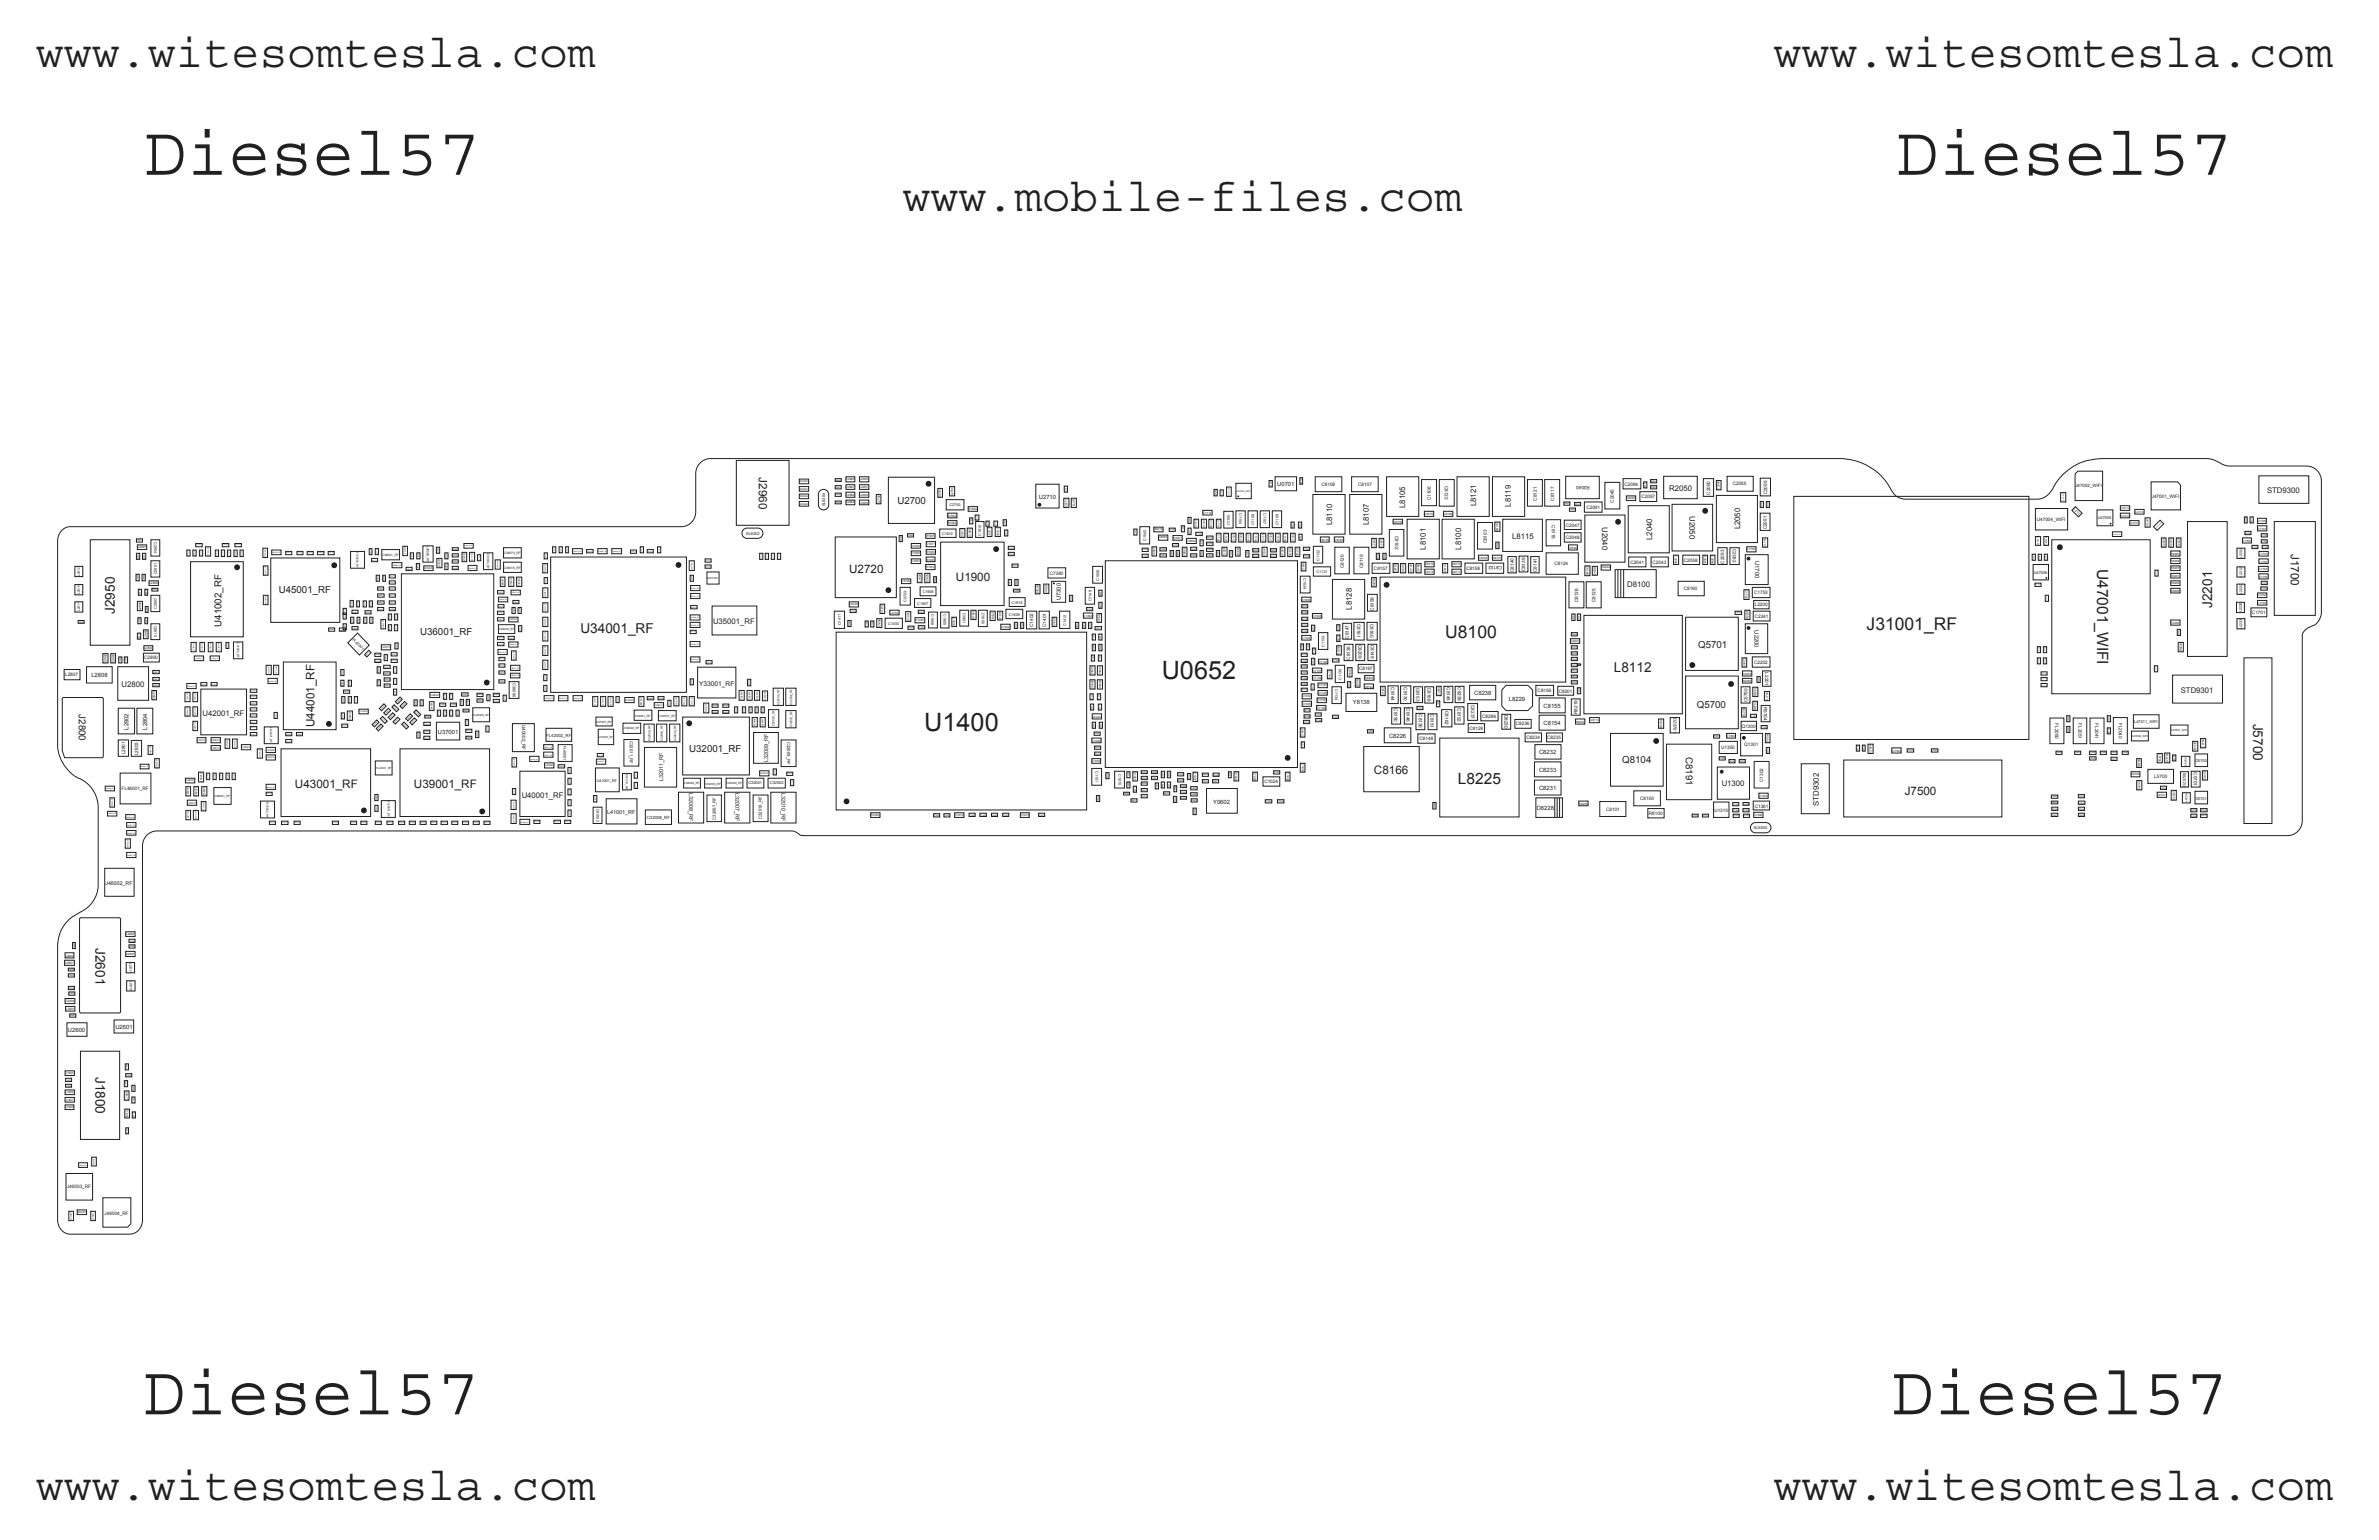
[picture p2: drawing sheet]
<svg xmlns="http://www.w3.org/2000/svg" width="432mm" height="279mm" viewBox="0 0 432 279" stroke-linecap="round" stroke-linejoin="round" font-family="sans-serif">
<defs><g id="words">
<g font-size="12.7" fill="#231f20">
<text x="26.2" y="31.7">Diesel57</text>
<text x="344.2" y="31.7">Diesel57</text>
<text x="26" y="256.6">Diesel57</text>
<text x="343.4" y="256.6">Diesel57</text>
</g>
<g font-size="8.5" fill="#231f20">
<text x="6.5" y="12.1">www.witesomtesla.com</text>
<text x="321.8" y="12.1">www.witesomtesla.com</text>
<text x="163.8" y="38.3">www.mobile-files.com</text>
<text x="6.5" y="272.1">www.witesomtesla.com</text>
<text x="321.8" y="272.1">www.witesomtesla.com</text>
</g>
<g font-size="4.6" fill="#231f20">
<text x="210.9" y="123.2">U0652</text>
<text x="167.8" y="132.6">U1400</text>
</g>
<g font-size="3.2" fill="#231f20">
<text x="262.3" y="115.8">U8100</text>
<text x="338.8" y="114.4">J31001_RF</text>
</g>
<g font-size="2.8" fill="#231f20">
<text x="380.6" y="103.2" transform="rotate(90 380.6 103.2)">U47001_WIFI</text>
<text x="264.6" y="142.3">L8225</text>
</g>
<g font-size="2.5" fill="#231f20">
<text x="20.9" y="111.4" transform="rotate(-90 20.9 111.4)">J2950</text>
<text x="401.5" y="110.3" transform="rotate(-90 401.5 110.3)">J2201</text>
<text x="105.4" y="114.9">U34001_RF</text>
<text x="292.9" y="122">L8112</text>
<text x="409" y="131.3" transform="rotate(90 409 131.3)">J5700</text>
<text x="17.3" y="172" transform="rotate(90 17.3 172)">J2601</text>
<text x="17.3" y="195.4" transform="rotate(90 17.3 195.4)">J1800</text>
</g>
<g font-size="2.1" fill="#231f20">
<text x="137.7" y="86.6" transform="rotate(90 137.7 86.6)">J2960</text>
<text x="415.8" y="100.5" transform="rotate(90 415.8 100.5)">J1700</text>
<text x="154.1" y="103.9">U2720</text>
<text x="173.5" y="105.3">U1900</text>
<text x="57.1" y="131.9" transform="rotate(-90 57.1 131.9)">U44001_RF</text>
<text x="53.5" y="142.9">U43001_RF</text>
<text x="75.1" y="142.9">U39001_RF</text>
<text x="249.4" y="140.4">C8166</text>
<text x="345.7" y="144.2">J7500</text>
</g>
<g font-size="1.8" fill="#231f20">
<text x="162.9" y="91.5">U2700</text>
<text x="50.6" y="107.7">U45001_RF</text>
<text x="40.2" y="113.7" transform="rotate(-90 40.2 113.7)">U41002_RF</text>
<text x="76.3" y="115.3">U36001_RF</text>
<text x="308.2" y="117.6">Q5701</text>
<text x="14.3" y="129.6" transform="rotate(90 14.3 129.6)">J2800</text>
<text x="308" y="128.4">Q5700</text>
<text x="125.1" y="136.4">U32001_RF</text>
<text x="306" y="137.3" transform="rotate(90 306 137.3)">C8191</text>
<text x="294.5" y="138.5">Q8104</text>
</g>
<g font-size="1.4" fill="#231f20">
<text x="303" y="89">R2050</text>
<text x="411.5" y="89.5">STD9300</text>
<text x="241.8" y="95.3" transform="rotate(-90 241.8 95.3)">L8110</text>
<text x="248.5" y="95.3" transform="rotate(-90 248.5 95.3)">L8107</text>
<text x="255.1" y="92.2" transform="rotate(-90 255.1 92.2)">L8105</text>
<text x="267.9" y="91.8" transform="rotate(-90 267.9 91.8)">L8121</text>
<text x="274.2" y="91.9" transform="rotate(-90 274.2 91.9)">L8119</text>
<text x="290.8" y="95.6" transform="rotate(90 290.8 95.6)">U2040</text>
<text x="306.6" y="93.6" transform="rotate(90 306.6 93.6)">U2050</text>
<text x="258.8" y="99.7" transform="rotate(-90 258.8 99.7)">L8101</text>
<text x="265.2" y="99.7" transform="rotate(-90 265.2 99.7)">L8100</text>
<text x="274.4" y="97.8">L8115</text>
<text x="299.9" y="98" transform="rotate(-90 299.9 98)">L2040</text>
<text x="315.8" y="96.1" transform="rotate(-90 315.8 96.1)">L2050</text>
<text x="295.3" y="106.6">D8100</text>
<text x="129.4" y="113.2">U35001_RF</text>
<text x="245.4" y="110.6" transform="rotate(-90 245.4 110.6)">L8128</text>
<text x="22.1" y="124.7">U2800</text>
<text x="395.8" y="125.7">STD9301</text>
<text x="36.7" y="129.8">U42001_RF</text>
<text x="312.5" y="142.6">U1300</text>
<text x="94.7" y="144.7">U40001_RF</text>
<text x="330.1" y="146.2" transform="rotate(-90 330.1 146.2)">STD9302</text>
</g>
<text font-size="1.2" fill="#231f20" x="126.9" y="124.4">Y33001_RF</text>
<g font-size="1.1" fill="#231f20">
<text x="231.8" y="88.2">U0701</text>
<text x="188.6" y="90.5">U2710</text>
<text x="318.6" y="101.8" transform="rotate(90 318.6 101.8)">U1700</text>
<text x="192.5" y="108.9" transform="rotate(-90 192.5 108.9)">U7300</text>
<text x="318.5" y="114.4" transform="rotate(90 318.5 114.4)">U2200</text>
<text x="16.6" y="122.9">L2808</text>
<text x="245.6" y="127.8">Y8138</text>
<text x="267.6" y="126.1">C8238</text>
<text x="273.9" y="127.1">L8229</text>
<text x="280.2" y="128.4">C8155</text>
<text x="280.2" y="131.6">C8154</text>
<text x="23.3" y="132.4" transform="rotate(-90 23.3 132.4)">L2802</text>
<text x="26.7" y="132.4" transform="rotate(-90 26.7 132.4)">L2804</text>
<text x="252.1" y="133.9">C8226</text>
<text x="279.4" y="136.8">C8232</text>
<text x="279.4" y="140">C8233</text>
<text x="279.4" y="143.3">C8231</text>
<text x="220.2" y="145.8">Y0602</text>
<text x="278.9" y="146.9">D8228</text>
<text x="12.3" y="187.3">U2600</text>
<text x="21" y="186.7">U2601</text>
</g>
<text font-size="1.1" fill="#201d1e" x="79.5" y="133.1">U37001</text>
<g font-size="1" fill="#231f20">
<text x="120.4" y="141.8" transform="rotate(-90 120.4 141.8)">L32011_RF</text>
<text x="125.1" y="143.9" transform="rotate(90 125.1 143.9)">L32008_RF</text>
<text x="133.5" y="143.9" transform="rotate(90 133.5 143.9)">L32007_RF</text>
<text x="139.4" y="138.3" transform="rotate(-90 139.4 138.3)">L32009_RF</text>
<text x="141.9" y="143.9" transform="rotate(90 141.9 143.9)">L32010_RF</text>
<text x="110.2" y="147.7">L41001_RF</text>
<text x="19.1" y="160.5">J46002_RF</text>
</g>
<g font-size=".8" fill="#231f20">
<text x="239.9" y="88.2">C8108</text>
<text x="246.5" y="88.2">C8107</text>
<text x="262.3" y="88.1" transform="rotate(90 262.3 88.1)">C8122</text>
<text x="288.6" y="88.1" transform="rotate(-180 288.6 88.1)">R2040</text>
<text x="294.9" y="88.1">C2094</text>
<text x="310.4" y="89.8" transform="rotate(-90 310.4 89.8)">C2090</text>
<text x="314.5" y="88.1">C2055</text>
<text x="320.8" y="89.7" transform="rotate(-90 320.8 89.7)">C2095</text>
<text x="376.7" y="88.4">J47002_WIFI</text>
<text x="259.7" y="90.7" transform="rotate(-90 259.7 90.7)">C1106</text>
<text x="278.9" y="90.8" transform="rotate(-90 278.9 90.8)">C8121</text>
<text x="281.6" y="95.3" transform="rotate(90 281.6 95.3)">C8118</text>
<text x="282.1" y="90.8" transform="rotate(-90 282.1 90.8)">C8117</text>
<text x="284.2" y="95.6">C2047</text>
<text x="287.9" y="92.4">C2091</text>
<text x="292.9" y="91.2" transform="rotate(-90 292.9 91.2)">C2045</text>
<text x="297.9" y="90.4">C2057</text>
<text x="369.7" y="94.5">U47004_WIFI</text>
<text x="390.5" y="90.3">J47001_WIFI</text>
<text x="253.2" y="97.2" transform="rotate(90 253.2 97.2)">C8102</text>
<text x="269.9" y="98.6" transform="rotate(-90 269.9 98.6)">C8103</text>
<text x="284.2" y="97.8">C2048</text>
<text x="305.6" y="101.9">C2058</text>
<text x="314.5" y="99.5" transform="rotate(90 314.5 99.5)">C2052</text>
<text x="320.7" y="96.1" transform="rotate(-90 320.7 96.1)">C2051</text>
<text x="190.5" y="104.3">C7380</text>
<text x="243.9" y="103.1" transform="rotate(-90 243.9 103.1)">C8120</text>
<text x="247.4" y="103.1" transform="rotate(-90 247.4 103.1)">C8119</text>
<text x="249.4" y="103.4">C8157</text>
<text x="266.1" y="103.4">C8158</text>
<text x="272.7" y="102.8" transform="rotate(-180 272.7 102.8)">C8132</text>
<text x="274.8" y="103.8" transform="rotate(-90 274.8 103.8)">C8140</text>
<text x="276.8" y="103.7" transform="rotate(-90 276.8 103.7)">C8139</text>
<text x="278.9" y="103.8" transform="rotate(-90 278.9 103.8)">C8141</text>
<text x="282.2" y="102.6">C8124</text>
<text x="295.9" y="102.3">C2041</text>
<text x="300" y="102.3">C2043</text>
<text x="305.6" y="107.1">C8190</text>
<text x="313" y="102.2" transform="rotate(-90 313 102.2)">C2053</text>
<text x="318.4" y="107.8">C1753</text>
<text x="187.5" y="113.8" transform="rotate(-90 187.5 113.8)">C1402</text>
<text x="189.9" y="113.8" transform="rotate(-90 189.9 113.8)">C1401</text>
<text x="246.3" y="113.2" transform="rotate(90 246.3 113.2)">C8161</text>
<text x="248.7" y="113.2" transform="rotate(90 248.7 113.2)">C8160</text>
<text x="249.4" y="110.8" transform="rotate(-90 249.4 110.8)">C8159</text>
<text x="286.5" y="109.3" transform="rotate(-90 286.5 109.3)">C8126</text>
<text x="289.6" y="109.3" transform="rotate(-90 289.6 109.3)">C8125</text>
<text x="318.5" y="112.2">C2241</text>
<text x="318.5" y="110">L2200</text>
<text x="408.7" y="111.4">C1701</text>
<text x="26.2" y="119.6">C2800</text>
<text x="244.8" y="115.9" transform="rotate(-90 244.8 115.9)">C8147</text>
<text x="245.1" y="119.7" transform="rotate(-90 245.1 119.7)">C8135</text>
<text x="246.6" y="117" transform="rotate(90 246.6 117)">C8209</text>
<text x="248.8" y="117" transform="rotate(90 248.8 117)">C8149</text>
<text x="11.8" y="122.7">L2807</text>
<text x="246.7" y="121.6">C8167</text>
<text x="252.5" y="124.7" transform="rotate(90 252.5 124.7)">C8144</text>
<text x="254.8" y="124.7" transform="rotate(90 254.8 124.7)">C8130</text>
<text x="257.1" y="124.7" transform="rotate(90 257.1 124.7)">C8153</text>
<text x="259.1" y="124.8" transform="rotate(90 259.1 124.8)">C8168</text>
<text x="262.6" y="124.7" transform="rotate(90 262.6 124.7)">C8145</text>
<text x="264.6" y="124.7" transform="rotate(90 264.6 124.7)">C8239</text>
<text x="279.1" y="125.6">C8156</text>
<text x="282.9" y="125.7">C8201</text>
<text x="318.4" y="120.5">C2202</text>
<text x="320.4" y="122" transform="rotate(90 320.4 122)">L2201</text>
<text x="94.8" y="131.5" transform="rotate(90 94.8 131.5)">U40002_RF</text>
<text x="253" y="128.5" transform="rotate(90 253 128.5)">C8150</text>
<text x="255.3" y="128.5" transform="rotate(90 255.3 128.5)">C8146</text>
<text x="257.5" y="129.6" transform="rotate(90 257.5 129.6)">C8136</text>
<text x="259.6" y="129.6" transform="rotate(90 259.6 129.6)">C8151</text>
<text x="262.3" y="129" transform="rotate(90 262.3 129)">C8162</text>
<text x="264.5" y="128.5" transform="rotate(90 264.5 128.5)">C8152</text>
<text x="267" y="127.9" transform="rotate(90 267 127.9)">C8237</text>
<text x="269" y="130.3">C8288</text>
<text x="273.1" y="129.7" transform="rotate(90 273.1 129.7)">D8230</text>
<text x="275.1" y="131.6">C8236</text>
<text x="286.3" y="129.5" transform="rotate(-90 286.3 129.5)">R8219</text>
<text x="303.7" y="130.2" transform="rotate(90 303.7 130.2)">DZ5701</text>
<text x="317.2" y="127.4" transform="rotate(-90 317.2 127.4)">C5750</text>
<text x="320.1" y="128.2" transform="rotate(90 320.1 128.2)">R5704</text>
<text x="373" y="131.2" transform="rotate(90 373 131.2)">FL2050</text>
<text x="377.2" y="131.2" transform="rotate(90 377.2 131.2)">FL2051</text>
<text x="380.3" y="131.2" transform="rotate(90 380.3 131.2)">FL2041</text>
<text x="384.6" y="131.1" transform="rotate(90 384.6 131.1)">FL2040</text>
<text x="22.7" y="136.9" transform="rotate(-90 22.7 136.9)">L2801</text>
<text x="25.1" y="137" transform="rotate(-90 25.1 137)">L2803</text>
<text x="99.2" y="133.7">FL42002_RF</text>
<text x="114.3" y="134.4" transform="rotate(90 114.3 134.4)">C32011_RF</text>
<text x="142.9" y="134.5" transform="rotate(90 142.9 134.5)">C32009_RF</text>
<text x="257.7" y="134.3">C8148</text>
<text x="266.7" y="132.4">C8129</text>
<text x="277" y="134.1">C8234</text>
<text x="280.8" y="134.1">C8235</text>
<text x="312.4" y="136">U1350</text>
<text x="316.1" y="132">Q1300</text>
<text x="316.6" y="135.4">Q1301</text>
<text x="22.1" y="143.4">FL46001_RF</text>
<text x="229.5" y="142.1">C1024</text>
<text x="320" y="141.9" transform="rotate(-90 320 141.9)">C1302</text>
<text x="391" y="141.2">L5700</text>
<text x="398.2" y="140.1" transform="rotate(90 398.2 140.1)">C5701</text>
<text x="117.4" y="148.6">C32008_RF</text>
<text x="129.9" y="148.8" transform="rotate(-90 129.9 148.8)">C32007_RF</text>
<text x="138.3" y="148.6" transform="rotate(-90 138.3 148.6)">C32010_RF</text>
<text x="291.5" y="147.2">C8101</text>
<text x="297.7" y="145.2">C8100</text>
<text x="299.3" y="147.9">R8100</text>
<text x="311.2" y="147.3">U1310</text>
<text x="318.5" y="146.5">C1361</text>
<text x="12.2" y="215.6">J46003_RF</text>
<text x="19" y="220.4">J46004_RF</text>
</g>
<g font-size=".7" fill="#231f20">
<text x="149.8" y="91.9" transform="rotate(-90 149.8 91.9)">SL9304</text>
<text x="172.4" y="91.9">C2700</text>
<text x="223.2" y="95.3" transform="rotate(-90 223.2 95.3)">C1105</text>
<text x="224.9" y="93.1" transform="rotate(90 224.9 93.1)">C1104</text>
<text x="227.6" y="95.3" transform="rotate(-90 227.6 95.3)">C1108</text>
<text x="229.3" y="93.1" transform="rotate(90 229.3 93.1)">C1107</text>
<text x="232" y="95.3" transform="rotate(-90 232 95.3)">C1109</text>
<text x="380.8" y="94.2">U47005</text>
<text x="28" y="98.4" transform="rotate(90 28 98.4)">C2904</text>
<text x="135.4" y="97.1">SL9302</text>
<text x="171" y="97">C1912</text>
<text x="178.1" y="97.2" transform="rotate(-90 178.1 97.2)">C1910</text>
<text x="208" y="98.2" transform="rotate(-90 208 98.2)">C1042</text>
<text x="239.5" y="101.7" transform="rotate(-90 239.5 101.7)">C1132</text>
<text x="28.4" y="104.2" transform="rotate(-90 28.4 104.2)">C2901</text>
<text x="167.5" y="107.6">C1908</text>
<text x="199.5" y="105.3" transform="rotate(-90 199.5 105.3)">C1009</text>
<text x="236.6" y="105" transform="rotate(90 236.6 105)">C1034</text>
<text x="239" y="104">C1131</text>
<text x="369.1" y="104.1">U47006</text>
<text x="28" y="113.5" transform="rotate(90 28 113.5)">C2910</text>
<text x="28.4" y="110.5" transform="rotate(-90 28.4 110.5)">C2907</text>
<text x="152.6" y="113.4" transform="rotate(-90 152.6 113.4)">C1411</text>
<text x="161.2" y="113.4">C1400</text>
<text x="164.5" y="109.2" transform="rotate(-90 164.5 109.2)">C2723</text>
<text x="166.5" y="109.7">C1907</text>
<text x="169" y="111.4" transform="rotate(90 169 111.4)">C1906</text>
<text x="171.2" y="111.4" transform="rotate(90 171.2 111.4)">C1905</text>
<text x="174.8" y="111.1" transform="rotate(90 174.8 111.1)">C1901</text>
<text x="178.2" y="111.2" transform="rotate(90 178.2 111.2)">C1950</text>
<text x="183.1" y="111.7">C1909</text>
<text x="183.6" y="109.5">C1918</text>
<text x="193.5" y="113.5" transform="rotate(-90 193.5 113.5)">C1412</text>
<text x="198.1" y="109.1" transform="rotate(-90 198.1 109.1)">C1149</text>
<text x="63.9" y="116.1" transform="rotate(45 63.9 116.1)">FL42001</text>
<text x="240.4" y="117.3" transform="rotate(-90 240.4 117.3)">C1133</text>
<text x="93.1" y="124" transform="rotate(90 93.1 124)">C38090</text>
<text x="242.4" y="125" transform="rotate(90 242.4 125)">C1134</text>
<text x="243.5" y="123.3" transform="rotate(-90 243.5 123.3)">C1135</text>
<text x="387.4" y="131.2">L47011_WIFI</text>
<text x="102.3" y="135.3" transform="rotate(90 102.3 135.3)">FL40001</text>
<text x="108.4" y="141.8">U41001_RF</text>
<text x="135.9" y="142.3">C32001</text>
<text x="139.8" y="142.3">C32002</text>
<text x="198.8" y="139.9" transform="rotate(90 198.8 139.9)">C1151</text>
<text x="203" y="140.5" transform="rotate(90 203 140.5)">C1015</text>
<text x="396.8" y="142.7" transform="rotate(-90 396.8 142.7)">DZ5700</text>
<text x="398.5" y="138.2">D5700</text>
<text x="108.2" y="146.7" transform="rotate(90 108.2 146.7)">C41002</text>
<text x="398.5" y="145.1">D5701</text>
<text x="318.3" y="150.4">SL9305</text>
</g>
<g font-size=".6" fill="#231f20">
<text x="25" y="99.5">L2901</text>
<text x="69.4" y="100.8">C38041_RF</text>
<text x="77.5" y="99" transform="rotate(90 77.5 99)">L38026_RF</text>
<text x="91.5" y="100.5">C38079_RF</text>
<text x="407" y="101.3" transform="rotate(-90 407 101.3)">L2202</text>
<text x="14.5" y="107.8" transform="rotate(-90 14.5 107.8)">L2910</text>
<text x="14.5" y="104.5" transform="rotate(-90 14.5 104.5)">L2912</text>
<text x="27.1" y="106">L2900</text>
<text x="91.5" y="103.2">C38016_RF</text>
<text x="407" y="104.7" transform="rotate(-90 407 104.7)">L2212</text>
<text x="407" y="107.8" transform="rotate(-90 407 107.8)">L2222</text>
<text x="14.5" y="110.9" transform="rotate(-90 14.5 110.9)">L2911</text>
<text x="25.6" y="110.8" transform="rotate(-90 25.6 110.8)">L2902</text>
<text x="406.9" y="111.1" transform="rotate(-90 406.9 111.1)">L2232</text>
<text x="26.1" y="117.8">L2800</text>
<text x="26.7" y="115.9" transform="rotate(-90 26.7 115.9)">L2903</text>
<text x="407" y="114.1" transform="rotate(-90 407 114.1)">L2233</text>
<text x="19.4" y="120.3" transform="rotate(-90 19.4 120.3)">C2802</text>
<text x="20.8" y="120.3" transform="rotate(-90 20.8 120.3)">C2807</text>
<text x="11.8" y="174.9">C2601</text>
<text x="23.5" y="174.7" transform="rotate(90 23.5 174.7)">L2611</text>
<text x="23.5" y="178" transform="rotate(90 23.5 178)">L2610</text>
<text x="11.9" y="181.8">C2604</text>
<text x="12" y="183.2">L2601</text>
</g>
<g font-size=".5" fill="#231f20">
<text x="145.1" y="87.5">DZ2960</text>
<text x="145.1" y="88.9">DZ2961</text>
<text x="153.5" y="87.2">C2960</text>
<text x="153.5" y="88.6">C2961</text>
<text x="153.5" y="90">C2962</text>
<text x="156.1" y="87.2">L2960</text>
<text x="156.1" y="88.6">L2961</text>
<text x="156.1" y="90">L2962</text>
<text x="173" y="89.9" transform="rotate(-90 173 89.9)">L2700</text>
<text x="312.1" y="88.8" transform="rotate(-90 312.1 88.8)">C2093</text>
<text x="145.1" y="90.2">DZ2962</text>
<text x="145.1" y="91.6">DZ2963</text>
<text x="153.5" y="91.3">C2963</text>
<text x="156.1" y="91.4">L2963</text>
<text x="159.7" y="91.4" transform="rotate(-90 159.7 91.4)">C2702</text>
<text x="170.8" y="90.2" transform="rotate(-90 170.8 90.2)">C2701</text>
<text x="172" y="95.1">R1952</text>
<text x="172.1" y="93.7">R1953</text>
<text x="175.8" y="92.5">R1954</text>
<text x="179.4" y="95.7" transform="rotate(90 179.4 95.7)">C1917</text>
<text x="180.9" y="95.7" transform="rotate(90 180.9 95.7)">C1916</text>
<text x="193.8" y="92" transform="rotate(-90 193.8 92)">C2710</text>
<text x="194.7" y="90.5" transform="rotate(90 194.7 90.5)">L2701</text>
<text x="217.3" y="95.8" transform="rotate(-90 217.3 95.8)">C1113</text>
<text x="218.3" y="93.2">C1112</text>
<text x="218.7" y="95.8" transform="rotate(-90 218.7 95.8)">C1127</text>
<text x="219.7" y="94.2" transform="rotate(90 219.7 94.2)">C1110</text>
<text x="221" y="94.2" transform="rotate(90 221 94.2)">C1111</text>
<text x="252.9" y="94.8">C8176</text>
<text x="258.6" y="93.5">C8175</text>
<text x="262.1" y="93.4">C8189</text>
<text x="271.6" y="94.7" transform="rotate(90 271.6 94.7)">C8188</text>
<text x="295.2" y="90.6">C2092</text>
<text x="384.9" y="93.7">C47016</text>
<text x="384.9" y="92.4">L47013</text>
<text x="386.6" y="95.1">C47015</text>
<text x="387.5" y="93">C47018</text>
<text x="390" y="95.6" transform="rotate(-90 390 95.6)">C47017</text>
<text x="409.8" y="94.7">C1708</text>
<text x="64.7" y="100.1" transform="rotate(90 64.7 100.1)">FL39002_RF</text>
<text x="79.6" y="101.3" transform="rotate(90 79.6 101.3)">C38027</text>
<text x="84.1" y="100.3" transform="rotate(90 84.1 100.3)">C38021</text>
<text x="88.4" y="100.4" transform="rotate(90 88.4 100.4)">C38034_RF</text>
<text x="165.4" y="100.6">C1932</text>
<text x="165.4" y="99.2">C1930</text>
<text x="168.1" y="97.5">R1901</text>
<text x="168.1" y="101.7">R1931</text>
<text x="168.2" y="98.9">C1911</text>
<text x="168.2" y="100.3">R1930</text>
<text x="174.9" y="97.5" transform="rotate(-90 174.9 97.5)">C1913</text>
<text x="176.2" y="97.5" transform="rotate(-90 176.2 97.5)">C1903</text>
<text x="209.5" y="96.2">R8218</text>
<text x="209.7" y="100.8" transform="rotate(-90 209.7 100.8)">C0920</text>
<text x="210.3" y="97.7">C0963</text>
<text x="212.9" y="97.8">FL0911</text>
<text x="215.2" y="100.9" transform="rotate(-90 215.2 100.9)">C0902</text>
<text x="215.4" y="98.4">C0930</text>
<text x="221" y="96.7" transform="rotate(90 221 96.7)">C1125</text>
<text x="222.4" y="96.8" transform="rotate(90 222.4 96.8)">C1121</text>
<text x="222.4" y="100.9" transform="rotate(-90 222.4 100.9)">C1005</text>
<text x="224.1" y="98.3" transform="rotate(-90 224.1 98.3)">C1123</text>
<text x="224.5" y="99.3" transform="rotate(90 224.5 99.3)">R1001</text>
<text x="225.5" y="98.3" transform="rotate(-90 225.5 98.3)">C1124</text>
<text x="226.4" y="96.7" transform="rotate(90 226.4 96.7)">C1115</text>
<text x="227.7" y="96.8" transform="rotate(90 227.7 96.8)">C1114</text>
<text x="229.5" y="98.3" transform="rotate(-90 229.5 98.3)">C1119</text>
<text x="229.7" y="100.9" transform="rotate(-90 229.7 100.9)">C1041</text>
<text x="230.8" y="98.3" transform="rotate(-90 230.8 98.3)">C1120</text>
<text x="231.8" y="96.8" transform="rotate(90 231.8 96.8)">C1117</text>
<text x="233" y="100.9" transform="rotate(-90 233 100.9)">C1031</text>
<text x="233.1" y="96.8" transform="rotate(90 233.1 96.8)">C1118</text>
<text x="234" y="99.3" transform="rotate(90 234 99.3)">C1116</text>
<text x="234.9" y="98.3" transform="rotate(-90 234.9 98.3)">C1122</text>
<text x="235.3" y="99.3" transform="rotate(90 235.3 99.3)">C1126</text>
<text x="239.6" y="98.1">C8179</text>
<text x="242.2" y="98.1">C8180</text>
<text x="249.2" y="97.7" transform="rotate(90 249.2 97.7)">C8177</text>
<text x="250.6" y="97.7" transform="rotate(90 250.6 97.7)">C8178</text>
<text x="268.4" y="101.4">C8138</text>
<text x="271" y="101.4">C8137</text>
<text x="284.7" y="99.5">C2046</text>
<text x="304" y="100.8" transform="rotate(90 304 100.8)">C2056</text>
<text x="309.3" y="100.8" transform="rotate(90 309.3 100.8)">R2051</text>
<text x="310.7" y="100.8" transform="rotate(90 310.7 100.8)">C2054</text>
<text x="317.1" y="99.9">C1750</text>
<text x="320.6" y="99.2" transform="rotate(-90 320.6 99.2)">C1751</text>
<text x="392.9" y="99.2" transform="rotate(-90 392.9 99.2)">C2250</text>
<text x="394" y="102">R8239</text>
<text x="394" y="100.6">R8240</text>
<text x="394.3" y="99.2" transform="rotate(-90 394.3 99.2)">C2233</text>
<text x="395.6" y="99.2" transform="rotate(-90 395.6 99.2)">C2220</text>
<text x="407.1" y="98.3">L1702</text>
<text x="409.8" y="96.1">C1707</text>
<text x="410.1" y="100.7">L1701</text>
<text x="77" y="103.3">C38025</text>
<text x="91.1" y="104.7" transform="rotate(90 91.1 104.7)">L38022</text>
<text x="93" y="106.4" transform="rotate(-90 93 106.4)">C38010</text>
<text x="94.1" y="104.8" transform="rotate(90 94.1 104.8)">L38003</text>
<text x="128.4" y="105.1">DZ31001</text>
<text x="163.7" y="105.7">C2725</text>
<text x="165.5" y="102">C1931</text>
<text x="167.1" y="105.6" transform="rotate(-90 167.1 105.6)">L1920</text>
<text x="168.1" y="103.1">R1914</text>
<text x="168.5" y="105.7" transform="rotate(-90 168.5 105.7)">C1920</text>
<text x="188.2" y="106.1" transform="rotate(90 188.2 106.1)">R7300</text>
<text x="189.7" y="106.1" transform="rotate(90 189.7 106.1)">R7301</text>
<text x="236.8" y="103.6" transform="rotate(-90 236.8 103.6)">C1040</text>
<text x="249.2" y="104.8" transform="rotate(90 249.2 104.8)">R8202</text>
<text x="253.5" y="103.9" transform="rotate(-90 253.5 103.9)">C8198</text>
<text x="254.5" y="102.3" transform="rotate(90 254.5 102.3)">C8195</text>
<text x="256.3" y="103.9" transform="rotate(-90 256.3 103.9)">C8197</text>
<text x="257.7" y="103.9" transform="rotate(-90 257.7 103.9)">C8196</text>
<text x="258.7" y="102.6">C8174</text>
<text x="258.7" y="103.9">C8173</text>
<text x="262.5" y="103.9" transform="rotate(-90 262.5 103.9)">C8131</text>
<text x="263.6" y="103.9">C8171</text>
<text x="263.6" y="102.6">C8172</text>
<text x="287.9" y="102.8" transform="rotate(90 287.9 102.8)">C8199</text>
<text x="289.3" y="102.8" transform="rotate(90 289.3 102.8)">R2041</text>
<text x="290.7" y="103.1">C2044</text>
<text x="316.8" y="107.1" transform="rotate(90 316.8 107.1)">C1752</text>
<text x="394" y="103.3">R8227</text>
<text x="394" y="104.7">R8231</text>
<text x="394" y="106">R8232</text>
<text x="394" y="107.4">R8235</text>
<text x="410" y="103.4">C1704</text>
<text x="410" y="104.8">C1705</text>
<text x="410.1" y="102.1">L1750</text>
<text x="92.4" y="112.6">L38021</text>
<text x="154.2" y="109.8">C2726</text>
<text x="159.8" y="113.8" transform="rotate(-90 159.8 113.8)">C1406</text>
<text x="160" y="109.7" transform="rotate(90 160 109.7)">C2721</text>
<text x="161.6" y="111.3">L2702</text>
<text x="165" y="112.6" transform="rotate(-90 165 112.6)">C1451</text>
<text x="166.2" y="112.7">C1450</text>
<text x="173" y="112" transform="rotate(90 173 112)">C1914</text>
<text x="176.9" y="112.3" transform="rotate(-90 176.9 112.3)">R1950</text>
<text x="180" y="110.9" transform="rotate(90 180 110.9)">C1951</text>
<text x="181.7" y="113.9">C1904</text>
<text x="181.7" y="112.5" transform="rotate(-90 181.7 112.5)">R1951</text>
<text x="191.6" y="113.6" transform="rotate(-90 191.6 113.6)">C1405</text>
<text x="196.7" y="111.9">C1004</text>
<text x="199.3" y="111.3" transform="rotate(90 199.3 111.3)">R1000</text>
<text x="236.3" y="109">C1006</text>
<text x="238.3" y="111.9">C1043</text>
<text x="317.4" y="112.3" transform="rotate(-90 317.4 112.3)">R2205</text>
<text x="394" y="113.2">C2206</text>
<text x="409.8" y="108.2">C1702</text>
<text x="409.8" y="109.6">L1700</text>
<text x="43" y="116.6" transform="rotate(90 43 116.6)">C41005_RF</text>
<text x="69.3" y="117.6">L38015</text>
<text x="90.5" y="114.4">C38032_RF</text>
<text x="236.3" y="115.9">C1144</text>
<text x="243.2" y="118.8" transform="rotate(-90 243.2 118.8)">R1270</text>
<text x="285.1" y="116.5">C8210</text>
<text x="316.4" y="119.4" transform="rotate(90 316.4 119.4)">C2240</text>
<text x="396" y="118.2" transform="rotate(-90 396 118.2)">R8216</text>
<text x="27.8" y="125.3" transform="rotate(90 27.8 125.3)">C2803</text>
<text x="198.1" y="120.8" transform="rotate(90 198.1 120.8)">C0643</text>
<text x="198.5" y="125" transform="rotate(-90 198.5 125)">C0640</text>
<text x="199.5" y="123.4" transform="rotate(90 199.5 123.4)">R0642</text>
<text x="199.5" y="120.8" transform="rotate(90 199.5 120.8)">C0642</text>
<text x="238.3" y="123.2">C1139</text>
<text x="238.3" y="121.8">C1137</text>
<text x="239.3" y="125.9">C1143</text>
<text x="239.3" y="124.5">C1141</text>
<text x="239.4" y="120.2">C1142</text>
<text x="241.2" y="121.6" transform="rotate(90 241.2 121.6)">C1140</text>
<text x="244.8" y="121.2" transform="rotate(90 244.8 121.2)">C8169</text>
<text x="246.2" y="123.1" transform="rotate(90 246.2 123.1)">R8203</text>
<text x="247.6" y="124.7">C8142</text>
<text x="247.7" y="123.2">C8204</text>
<text x="250.8" y="124.6" transform="rotate(90 250.8 124.6)">C8143</text>
<text x="261" y="124.6" transform="rotate(90 261 124.6)">C8212</text>
<text x="316.3" y="123.7">R2260</text>
<text x="316.3" y="122.4">C2203</text>
<text x="49.1" y="131.9" transform="rotate(90 49.1 131.9)">FL44001_RF</text>
<text x="63.7" y="130.7" transform="rotate(-90 63.7 130.7)">C44012</text>
<text x="108.2" y="131.2">C37007_RF</text>
<text x="115.3" y="130">C32021_RF</text>
<text x="119.7" y="130.1">C32037_RF</text>
<text x="140.6" y="131.8" transform="rotate(-90 140.6 131.8)">C32020_RF</text>
<text x="141.5" y="127.9" transform="rotate(-90 141.5 127.9)">C32035_RF</text>
<text x="143.8" y="131.9" transform="rotate(-90 143.8 131.9)">C32033_RF</text>
<text x="143.8" y="127.9" transform="rotate(-90 143.8 127.9)">C32036_RF</text>
<text x="198.3" y="130.2">DZ0600</text>
<text x="236.4" y="127.9">C1036</text>
<text x="236.4" y="126.5">C1032</text>
<text x="239" y="128.6">C1138</text>
<text x="239.1" y="127.2">C1136</text>
<text x="286" y="131.1">R8222</text>
<text x="288.6" y="130.9">DZ5710</text>
<text x="316.3" y="128.5" transform="rotate(90 316.3 128.5)">R5701</text>
<text x="318.8" y="128.9" transform="rotate(-90 318.8 128.9)">R5703</text>
<text x="318.8" y="126.3" transform="rotate(-90 318.8 126.3)">R5760</text>
<text x="320.9" y="127.1" transform="rotate(-90 320.9 127.1)">R1750</text>
<text x="38.4" y="134.5">L39012</text>
<text x="38.4" y="135.9">L39013</text>
<text x="43.9" y="135.7">L43022</text>
<text x="48.4" y="136.3">L43024</text>
<text x="108.6" y="133.9">U37002_RF</text>
<text x="113.2" y="132.3">C32022_RF</text>
<text x="118" y="134.4" transform="rotate(-90 118 134.4)">C32029_RF</text>
<text x="120.3" y="134.5" transform="rotate(-90 120.3 134.5)">C32040_RF</text>
<text x="122.7" y="134.4" transform="rotate(-90 122.7 134.4)">C32030_RF</text>
<text x="198.2" y="134.5">C1028</text>
<text x="236.6" y="133.7" transform="rotate(-90 236.6 133.7)">C1037</text>
<text x="301.7" y="132.1" transform="rotate(-90 301.7 132.1)">R5702</text>
<text x="313.4" y="133.7">C1350</text>
<text x="320.6" y="133.1" transform="rotate(90 320.6 133.1)">R1350</text>
<text x="339.7" y="136.6" transform="rotate(-90 339.7 136.6)">C7524</text>
<text x="343.4" y="136.4">FL7500</text>
<text x="386.9" y="133.7">C47009_WIFI</text>
<text x="391.8" y="136.8" transform="rotate(90 391.8 136.8)">L5702</text>
<text x="394" y="132.7">C47001_WIFI</text>
<text x="398.3" y="134.5" transform="rotate(90 398.3 134.5)">DZ5702</text>
<text x="400.1" y="135.6" transform="rotate(-90 400.1 135.6)">C5704</text>
<text x="33.7" y="141.8">C46030</text>
<text x="36.7" y="141.8" transform="rotate(-90 36.7 141.8)">L46019</text>
<text x="36.9" y="142.7" transform="rotate(90 36.9 142.7)">C46027</text>
<text x="68.2" y="139.6">FL43001_RF</text>
<text x="98.9" y="139">L40005</text>
<text x="113.6" y="140.4" transform="rotate(90 113.6 140.4)">C41019_RF</text>
<text x="124.1" y="142.3">C32026_RF</text>
<text x="128" y="142.4">C32003_RF</text>
<text x="131.8" y="142.3">C32004_RF</text>
<text x="198.2" y="138.3">C1039</text>
<text x="205.9" y="140.1" transform="rotate(90 205.9 140.1)">C1027</text>
<text x="216.8" y="140.2" transform="rotate(90 216.8 140.2)">C1007</text>
<text x="224.2" y="140.1" transform="rotate(90 224.2 140.1)">C1030</text>
<text x="227.6" y="140.1" transform="rotate(90 227.6 140.1)">C1029</text>
<text x="233.6" y="140.1" transform="rotate(90 233.6 140.1)">C1038</text>
<text x="236.3" y="138.5" transform="rotate(90 236.3 138.5)">C1019</text>
<text x="386.8" y="140.7">C5702</text>
<text x="388.1" y="141.7" transform="rotate(90 388.1 141.7)">C5703</text>
<text x="388.4" y="139.2" transform="rotate(-90 388.4 139.2)">R5700</text>
<text x="393.6" y="138.3" transform="rotate(-90 393.6 138.3)">DZ5704</text>
<text x="396.9" y="138.9" transform="rotate(-90 396.9 138.9)">L5703</text>
<text x="400" y="139.9" transform="rotate(90 400 139.9)">C5700</text>
<text x="34.1" y="145.8">L46017</text>
<text x="34.3" y="144.4" transform="rotate(-90 34.3 144.4)">L46016</text>
<text x="35.8" y="144.4" transform="rotate(-90 35.8 144.4)">C46022</text>
<text x="38.9" y="144.7">U46001_RF</text>
<text x="48.4" y="145.4" transform="rotate(90 48.4 145.4)">FL43002_RF</text>
<text x="70.4" y="145.4" transform="rotate(90 70.4 145.4)">FL39001_RF</text>
<text x="158.1" y="148.1">R1454</text>
<text x="173.3" y="148.1">C1414</text>
<text x="185.2" y="148.1">C1413</text>
<text x="286.6" y="146">C8295</text>
<text x="318.4" y="148.1">C1360</text>
<text x="319.3" y="144.6">C1303</text>
<text x="391.6" y="144.4">L5701</text>
<text x="394.7" y="145.1" transform="rotate(-90 394.7 145.1)">DZ5703</text>
<text x="397" y="145.5" transform="rotate(-90 397 145.5)">L5704</text>
<text x="11.9" y="173.5">L2600</text>
<text x="22.9" y="173.3">C2607</text>
<text x="22.9" y="169.7">L2602</text>
<text x="11.9" y="194.9">L1903</text>
<text x="11.9" y="201.1">L1900</text>
<text x="11.9" y="198.4">L1902</text>
<text x="11.9" y="199.7">L1901</text>
<text x="22.9" y="201.3" transform="rotate(90 22.9 201.3)">C1801</text>
<text x="23.2" y="199.5" transform="rotate(-90 23.2 199.5)">L1800</text>
<text x="14.1" y="220.1">R46007</text>
</g>
<g font-size=".5" fill="#201d1e">
<text x="78.1" y="126.3">C38003</text>
<text x="85.9" y="129.9">FL46002_RF</text>
</g>
<g font-size=".4" fill="#231f20">
<text x="193.3" y="88.2" transform="rotate(90 193.3 88.2)">C2711</text>
<text x="220.5" y="88.8" transform="rotate(90 220.5 88.8)">R0736</text>
<text x="224.4" y="89.2">U47002_WIFI</text>
<text x="230.5" y="87.3" transform="rotate(90 230.5 87.3)">C0701</text>
<text x="236.3" y="87.8" transform="rotate(-90 236.3 87.8)">R0750</text>
<text x="298.5" y="87.5" transform="rotate(90 298.5 87.5)">C2080</text>
<text x="299.6" y="87.5">R2053</text>
<text x="299.6" y="88.6">R2052</text>
<text x="176.4" y="95" transform="rotate(-90 176.4 95)">C1990</text>
<text x="182.5" y="95.3" transform="rotate(-90 182.5 95.3)">C1991</text>
<text x="215.8" y="93.9" transform="rotate(90 215.8 93.9)">C7327</text>
<text x="215.8" y="95.9" transform="rotate(90 215.8 95.9)">C1128</text>
<text x="234.5" y="94.7" transform="rotate(90 234.5 94.7)">C7326</text>
<text x="235.8" y="94.7" transform="rotate(90 235.8 94.7)">C7324</text>
<text x="283.9" y="91.5">R2042</text>
<text x="284.9" y="92.6">C2060</text>
<text x="285.8" y="91.6">R2043</text>
<text x="319.9" y="92" transform="rotate(-90 319.9 92)">R1751</text>
<text x="320.8" y="91" transform="rotate(90 320.8 91)">R1780</text>
<text x="376.3" y="92.4" transform="rotate(45 376.3 92.4)">C47012</text>
<text x="407.8" y="94.8" transform="rotate(-90 407.8 94.8)">R1753</text>
<text x="408.6" y="93.8" transform="rotate(90 408.6 93.8)">C1761</text>
<text x="24.8" y="98.2">C2971</text>
<text x="24.9" y="100.4" transform="rotate(90 24.9 100.4)">C2905</text>
<text x="26" y="100.4" transform="rotate(90 26 100.4)">C2903</text>
<text x="163.4" y="97.2" transform="rotate(90 163.4 97.2)">R2724</text>
<text x="164.7" y="97.3">R2950</text>
<text x="182.5" y="96.2" transform="rotate(90 182.5 96.2)">R1912</text>
<text x="183" y="100.6">R1913</text>
<text x="183" y="99.5">R1910</text>
<text x="206.2" y="97" transform="rotate(-90 206.2 97)">C7311</text>
<text x="207.3" y="101">C7319</text>
<text x="207.3" y="99.9">C7315</text>
<text x="210.6" y="99.8">C0962</text>
<text x="210.6" y="100.9">C0961</text>
<text x="212.2" y="96.2">C7300</text>
<text x="212.6" y="99.9" transform="rotate(90 212.6 99.9)">R1204</text>
<text x="212.8" y="99">R0720</text>
<text x="213.9" y="100.9" transform="rotate(-90 213.9 100.9)">R0941</text>
<text x="214.8" y="96.5" transform="rotate(-90 214.8 96.5)">C7302</text>
<text x="216.1" y="100.9">C0903</text>
<text x="216.1" y="99.7">C0908</text>
<text x="217.1" y="97">C1129</text>
<text x="218" y="98" transform="rotate(90 218 98)">C1130</text>
<text x="218" y="99.9" transform="rotate(90 218 99.9)">R1206</text>
<text x="219" y="99.9">R1006</text>
<text x="219" y="100.9">C1002</text>
<text x="219.1" y="97.7">R0721</text>
<text x="219.1" y="98.8">R1005</text>
<text x="221.2" y="100.9" transform="rotate(-90 221.2 100.9)">C1001</text>
<text x="223.6" y="101" transform="rotate(-90 223.6 101)">R0940</text>
<text x="226.3" y="100" transform="rotate(90 226.3 100)">R0703</text>
<text x="227.4" y="100">R0931</text>
<text x="227.4" y="101">R0700</text>
<text x="230.6" y="100">R0933</text>
<text x="230.6" y="101">R0701</text>
<text x="236.2" y="98" transform="rotate(-90 236.2 98)">C7325</text>
<text x="236.6" y="99.7">C7330</text>
<text x="236.6" y="101.1">C7316</text>
<text x="250.2" y="101.4" transform="rotate(-90 250.2 101.4)">C8163</text>
<text x="251.4" y="101.4" transform="rotate(-90 251.4 101.4)">C8164</text>
<text x="271.9" y="99.5" transform="rotate(-90 271.9 99.5)">C7328</text>
<text x="370.1" y="98.9" transform="rotate(-90 370.1 98.9)">L47014</text>
<text x="371.6" y="98.9" transform="rotate(-90 371.6 98.9)">C47014</text>
<text x="407.5" y="96.8">R1752</text>
<text x="408.8" y="99.4">L1760</text>
<text x="410.4" y="98.4">C1760</text>
<text x="410.5" y="97.3">C1706</text>
<text x="410.6" y="99.4">R1790</text>
<text x="25.1" y="105.3" transform="rotate(-90 25.1 105.3)">C2902</text>
<text x="25.5" y="108" transform="rotate(-90 25.5 108)">C2906</text>
<text x="26.2" y="105.3" transform="rotate(-90 26.2 105.3)">C2900</text>
<text x="26.7" y="108" transform="rotate(-90 26.7 108)">C2908</text>
<text x="27.6" y="107.1">C2970</text>
<text x="169.8" y="105.7" transform="rotate(-90 169.8 105.7)">R1920</text>
<text x="183.4" y="106.2" transform="rotate(-90 183.4 106.2)">C1915</text>
<text x="183.7" y="102.8">R1911</text>
<text x="184" y="107.3">R1940</text>
<text x="184.6" y="106.2" transform="rotate(-90 184.6 106.2)">C1902</text>
<text x="410.4" y="106.9">C1700</text>
<text x="410.5" y="105.9">C1703</text>
<text x="14.2" y="112.9">L2950</text>
<text x="25.4" y="113.2" transform="rotate(-90 25.4 113.2)">C2909</text>
<text x="26.5" y="110.1" transform="rotate(90 26.5 110.1)">C2972</text>
<text x="26.7" y="113.1" transform="rotate(-90 26.7 113.1)">C2911</text>
<text x="154.3" y="113.6" transform="rotate(-90 154.3 113.6)">C1493</text>
<text x="154.3" y="111">C7310</text>
<text x="157.4" y="113.7" transform="rotate(-90 157.4 113.7)">C1491</text>
<text x="158.5" y="113.7" transform="rotate(-90 158.5 113.7)">C7320</text>
<text x="166.7" y="111.2">R1455</text>
<text x="166.7" y="113.9">C1410</text>
<text x="184.5" y="114" transform="rotate(-90 184.5 114)">C7321</text>
<text x="185.6" y="114" transform="rotate(-90 185.6 114)">C7323</text>
<text x="194.5" y="109.1" transform="rotate(-90 194.5 109.1)">C7350</text>
<text x="195.6" y="114" transform="rotate(-90 195.6 114)">R0831</text>
<text x="196.9" y="114" transform="rotate(-90 196.9 114)">C0610</text>
<text x="197.3" y="110.6">C7308</text>
<text x="197.7" y="112.9" transform="rotate(90 197.7 112.9)">C7314</text>
<text x="199.6" y="109.3" transform="rotate(90 199.6 109.3)">C1148</text>
<text x="199.9" y="108.2" transform="rotate(-90 199.9 108.2)">R0932</text>
<text x="236.3" y="112.4">R0738</text>
<text x="236.3" y="111.2">R1200</text>
<text x="236.3" y="113.5">R1201</text>
<text x="236.3" y="110.1">R0702</text>
<text x="238.2" y="113.4" transform="rotate(90 238.2 113.4)">R0930</text>
<text x="285.5" y="111.5" transform="rotate(90 285.5 111.5)">R8291</text>
<text x="286.5" y="111.4" transform="rotate(90 286.5 111.4)">R8290</text>
<text x="315" y="111.3">C2242</text>
<text x="25.4" y="115.9" transform="rotate(-90 25.4 115.9)">C2973</text>
<text x="164.8" y="114">C1492</text>
<text x="198.4" y="117" transform="rotate(90 198.4 117)">R0832</text>
<text x="198.5" y="119.9" transform="rotate(-90 198.5 119.9)">C0627</text>
<text x="198.7" y="116.1" transform="rotate(-90 198.7 116.1)">R1051</text>
<text x="198.8" y="114.1">C0611</text>
<text x="199.6" y="117" transform="rotate(90 199.6 117)">R1052</text>
<text x="199.8" y="119.9" transform="rotate(-90 199.8 119.9)">C7301</text>
<text x="199.9" y="116.1" transform="rotate(-90 199.9 116.1)">C1052</text>
<text x="236.2" y="118.9">R1202</text>
<text x="236.3" y="114.6">R1205</text>
<text x="236.5" y="117.9" transform="rotate(-90 236.5 117.9)">C1054</text>
<text x="237.5" y="117.9" transform="rotate(-90 237.5 117.9)">R1054</text>
<text x="238.2" y="119.5" transform="rotate(90 238.2 119.5)">C1035</text>
<text x="238.6" y="118.6" transform="rotate(-90 238.6 118.6)">R1053</text>
<text x="241.9" y="119.9">C1145</text>
<text x="243" y="116.3" transform="rotate(-90 243 116.3)">R0737</text>
<text x="243" y="114.4" transform="rotate(-90 243 114.4)">R0735</text>
<text x="285.2" y="117.6">C8207</text>
<text x="285.2" y="119.7">C8206</text>
<text x="285.2" y="115.2">C8208</text>
<text x="285.2" y="118.7">R8299</text>
<text x="395.4" y="114.2" transform="rotate(90 395.4 114.2)">C2232</text>
<text x="22" y="120.3" transform="rotate(-90 22 120.3)">C2806</text>
<text x="23" y="120.2" transform="rotate(-90 23 120.2)">C2801</text>
<text x="27.8" y="122.1">R2801</text>
<text x="27.8" y="123.3">C2804</text>
<text x="27.8" y="124.4">C2805</text>
<text x="198" y="125.9" transform="rotate(90 198 125.9)">C1147</text>
<text x="199.3" y="125.9" transform="rotate(90 199.3 125.9)">C7322</text>
<text x="236.2" y="123.2">C1026</text>
<text x="236.2" y="120">R1208</text>
<text x="236.2" y="121.1">R1209</text>
<text x="236.2" y="122.2">R1207</text>
<text x="236.2" y="124.2">R1203</text>
<text x="236.2" y="125.3">R1213</text>
<text x="238.1" y="124.1" transform="rotate(90 238.1 124.1)">C1146</text>
<text x="244.7" y="123.7" transform="rotate(90 244.7 123.7)">C7329</text>
<text x="285.2" y="120.8">C8223</text>
<text x="285.2" y="121.8">C8217</text>
<text x="285.2" y="123.9">C8221</text>
<text x="285.2" y="122.9">C8215</text>
<text x="286.7" y="125.8" transform="rotate(-90 286.7 125.8)">C8220</text>
<text x="319.1" y="122.8" transform="rotate(90 319.1 122.8)">C2230</text>
<text x="65.2" y="129.3">RT33001</text>
<text x="78.5" y="128.8" transform="rotate(-90 78.5 128.8)">L38001</text>
<text x="113.5" y="127.2">C34009</text>
<text x="116.3" y="126.5" transform="rotate(90 116.3 126.5)">C34024</text>
<text x="118.8" y="128.1">C32013</text>
<text x="134.8" y="126.9" transform="rotate(-90 134.8 126.9)">C32015</text>
<text x="136.2" y="126.9" transform="rotate(-90 136.2 126.9)">C32017</text>
<text x="137.1" y="131.8" transform="rotate(-90 137.1 131.8)">C34018</text>
<text x="137.6" y="126.9" transform="rotate(-90 137.6 126.9)">C32016</text>
<text x="138.6" y="131.8" transform="rotate(-90 138.6 131.8)">C34017</text>
<text x="139" y="127" transform="rotate(-90 139 127)">C32018</text>
<text x="198.1" y="127.8" transform="rotate(90 198.1 127.8)">C0630</text>
<text x="198.4" y="131.1" transform="rotate(90 198.4 131.1)">R0651</text>
<text x="199.7" y="131.1" transform="rotate(90 199.7 131.1)">C0907</text>
<text x="199.8" y="128.8" transform="rotate(-90 199.8 128.8)">C7312</text>
<text x="236.6" y="131.1">R0770</text>
<text x="236.7" y="129">R0771</text>
<text x="236.7" y="130.1">R0765</text>
<text x="238.7" y="129.8">C7331</text>
<text x="238.8" y="130.8">C7306</text>
<text x="241.9" y="130.2">R0739</text>
<text x="257.2" y="128.6">C7313</text>
<text x="260.9" y="127.2" transform="rotate(90 260.9 127.2)">C8214</text>
<text x="317.7" y="130">R1322</text>
<text x="375.3" y="131.8" transform="rotate(90 375.3 131.8)">C2084</text>
<text x="375.6" y="130.9" transform="rotate(-90 375.6 130.9)">C2081</text>
<text x="382.9" y="130.9" transform="rotate(-90 382.9 130.9)">C2061</text>
<text x="35.8" y="134.5">C39012</text>
<text x="48.4" y="137.6">C43016</text>
<text x="198.6" y="133.2">C0641</text>
<text x="198.7" y="135.8">R0704</text>
<text x="198.7" y="136.9">R0705</text>
<text x="236.6" y="135.7" transform="rotate(-90 236.6 135.7)">C7318</text>
<text x="248.2" y="132.8">C8299</text>
<text x="311" y="133.7">R1321</text>
<text x="312.1" y="137.7">R1320</text>
<text x="319.7" y="132">C1362</text>
<text x="320.8" y="135.6" transform="rotate(90 320.8 135.6)">C1322</text>
<text x="337.3" y="136.3" transform="rotate(-90 337.3 136.3)">C7526</text>
<text x="338.4" y="136.3" transform="rotate(-90 338.4 136.3)">C7525</text>
<text x="346.2" y="136.3">C7523</text>
<text x="350.6" y="136.3">C7522</text>
<text x="373.2" y="136.7">C2086</text>
<text x="376.6" y="136.7">C2083</text>
<text x="379.3" y="137.7">C2070</text>
<text x="379.3" y="136.7">C2040</text>
<text x="381.3" y="136.7">C2063</text>
<text x="382.7" y="132.1" transform="rotate(90 382.7 132.1)">C2064</text>
<text x="383.2" y="137.8">C2071</text>
<text x="383.2" y="136.7">C2049</text>
<text x="385.2" y="136.7">C2066</text>
<text x="394.5" y="137" transform="rotate(90 394.5 137)">C5707</text>
<text x="138" y="140.5">C32019</text>
<text x="200.9" y="140.2" transform="rotate(90 200.9 140.2)">C7309</text>
<text x="204.7" y="140" transform="rotate(90 204.7 140)">C7317</text>
<text x="204.9" y="142.9" transform="rotate(-90 204.9 142.9)">R0689</text>
<text x="206.1" y="143.7" transform="rotate(-90 206.1 143.7)">C0618</text>
<text x="207.2" y="140.2">R1210</text>
<text x="207.2" y="142.3">R0646</text>
<text x="207.2" y="143.5">R0647</text>
<text x="207.2" y="141.3">R0645</text>
<text x="209" y="140.2">C0680</text>
<text x="209" y="141.3">C0651</text>
<text x="210.1" y="143.1" transform="rotate(-90 210.1 143.1)">R0620</text>
<text x="211" y="141.9" transform="rotate(90 211 141.9)">C0648</text>
<text x="211.2" y="141" transform="rotate(-90 211.2 141)">C0681</text>
<text x="212.1" y="141.9" transform="rotate(90 212.1 141.9)">C0652</text>
<text x="212.3" y="141" transform="rotate(-90 212.3 141)">C0684</text>
<text x="213.2" y="142.6" transform="rotate(90 213.2 142.6)">R0625</text>
<text x="213.8" y="141.7">R1056</text>
<text x="213.8" y="140.6">C1056</text>
<text x="214.3" y="143.8">C0646</text>
<text x="214.3" y="142.8">C0682</text>
<text x="215.9" y="141.4" transform="rotate(-90 215.9 141.4)">R1055</text>
<text x="216.2" y="143.1">C0683</text>
<text x="218.3" y="140.7">R0640</text>
<text x="218.3" y="141.9">C0613</text>
<text x="220.1" y="141.9">C0607</text>
<text x="220.2" y="140.7">R0655</text>
<text x="223.1" y="140" transform="rotate(90 223.1 140)">C7307</text>
<text x="231.2" y="140.3">C1000</text>
<text x="313.8" y="138.2">R5706</text>
<text x="315.7" y="138.2">R5705</text>
<text x="392.1" y="143.1">C5705</text>
<text x="169.5" y="148.1">C1404</text>
<text x="171.4" y="148.1">C1490</text>
<text x="175.9" y="148">C1494</text>
<text x="177.9" y="148">C1460</text>
<text x="180" y="148">R1460</text>
<text x="182" y="148">R1461</text>
<text x="188.5" y="148">C1461</text>
<text x="199.4" y="145.4" transform="rotate(-90 199.4 145.4)">R2800</text>
<text x="204" y="144.1">R0688</text>
<text x="205.3" y="145.4">R0617</text>
<text x="207.2" y="144.6">R1211</text>
<text x="211.2" y="144.1">R0621</text>
<text x="213.2" y="144.5" transform="rotate(90 213.2 144.5)">C7303</text>
<text x="214.3" y="144.9">R0622</text>
<text x="216.2" y="144.2">C0608</text>
<text x="216.2" y="145.4">R0624</text>
<text x="217" y="147.7" transform="rotate(-90 217 147.7)">R1260</text>
<text x="229.7" y="145.5">C7304</text>
<text x="231.9" y="145.5">C7305</text>
<text x="260.2" y="145.6" transform="rotate(90 260.2 145.6)">R8292</text>
<text x="307.2" y="148.1">C1310</text>
<text x="309" y="148.1">R1311</text>
<text x="314.5" y="146">C1321</text>
<text x="314.5" y="147.1">C1301</text>
<text x="314.6" y="148.1">R1310</text>
<text x="316.4" y="146">C1300</text>
<text x="316.4" y="147.1">C1320</text>
<text x="316.5" y="148.1">R1370</text>
<text x="372.4" y="144.7">C2088</text>
<text x="372.4" y="148">C2087</text>
<text x="372.4" y="145.7">R2054</text>
<text x="372.4" y="146.9">R2055</text>
<text x="377.3" y="148">C2068</text>
<text x="377.3" y="144.6">C2067</text>
<text x="377.3" y="146.9">R2044</text>
<text x="377.3" y="145.8">R2045</text>
<text x="397.7" y="147.1">C2072</text>
<text x="397.7" y="148.2">C2059</text>
<text x="399.5" y="148.1">C2073</text>
<text x="399.5" y="147.1">C2050</text>
<text x="13.6" y="172" transform="rotate(-90 13.6 172)">L2660</text>
<text x="23.4" y="170.8">C2606</text>
<text x="23.4" y="171.9">C2608</text>
<text x="12.4" y="176">C2600</text>
<text x="12.4" y="177.1">C2602</text>
<text x="12.4" y="179.4">C2605</text>
<text x="12.5" y="180.4">C2603</text>
<text x="12.7" y="184.4">R2601</text>
<text x="11.9" y="197.1">L1904</text>
<text x="11.9" y="196.1">L1905</text>
<text x="22.8" y="195.2">C1850</text>
<text x="23" y="197.1" transform="rotate(-90 23 197.1)">C1800</text>
<text x="23.2" y="194.1" transform="rotate(-90 23.2 194.1)">R1850</text>
<text x="24.4" y="198" transform="rotate(-90 24.4 198)">C1820</text>
<text x="24.2" y="201.8" transform="rotate(90 24.2 201.8)">C1802</text>
<text x="24.4" y="200.1" transform="rotate(-90 24.4 200.1)">C1821</text>
<text x="23" y="204.6" transform="rotate(90 23 204.6)">C1822</text>
</g>
<g font-size=".3" fill="#231f20">
<text x="151.7" y="89.9">R2902</text>
<text x="151.7" y="87.2">R2900</text>
<text x="151.7" y="88.5">R2901</text>
<text x="151.7" y="91.3">R2903</text>
<text x="37.9" y="100.9" transform="rotate(-90 37.9 100.9)">C41022_RF</text>
<text x="48.2" y="101.1" transform="rotate(-90 48.2 101.1)">C45015_RF</text>
<text x="49.4" y="100.3">L45013_RF</text>
<text x="73.4" y="99.1" transform="rotate(90 73.4 99.1)">L38020_RF</text>
<text x="74.9" y="101.3" transform="rotate(-90 74.9 101.3)">C40001</text>
<text x="76.1" y="101.3" transform="rotate(-90 76.1 101.3)">C40002</text>
<text x="79.4" y="99.4" transform="rotate(90 79.4 99.4)">L38025</text>
<text x="80.9" y="100.4" transform="rotate(90 80.9 100.4)">L38006</text>
<text x="82.1" y="100.9">R36004</text>
<text x="82.1" y="99.7">R36003</text>
<text x="82.1" y="102">R36005</text>
<text x="84.3" y="99.1">L38018_RF</text>
<text x="85.6" y="100.3" transform="rotate(90 85.6 100.3)">L38019_RF</text>
<text x="90.2" y="101.7" transform="rotate(90 90.2 101.7)">L38004_RF</text>
<text x="104" y="100.1">C34015_RF</text>
<text x="108.5" y="100.1">C34003_RF</text>
<text x="111.1" y="100.1">C34002_RF</text>
<text x="369" y="100.6" transform="rotate(90 369 100.6)">C47020</text>
<text x="370.1" y="100.6" transform="rotate(90 370.1 100.6)">R47017</text>
<text x="371.2" y="100.6" transform="rotate(90 371.2 100.6)">R47016</text>
<text x="48.3" y="104.3" transform="rotate(-90 48.3 104.3)">R45010_RF</text>
<text x="68.5" y="104.4" transform="rotate(90 68.5 104.4)">C39004</text>
<text x="68.6" y="106.9">C43010</text>
<text x="69.6" y="104.4" transform="rotate(90 69.6 104.4)">L39006</text>
<text x="71.2" y="102.7">C38024_RF</text>
<text x="73.7" y="103.3">C38043</text>
<text x="76" y="103.3" transform="rotate(-90 76 103.3)">L40009</text>
<text x="80.9" y="102.2" transform="rotate(90 80.9 102.2)">C38023</text>
<text x="82.1" y="103.2">C36004</text>
<text x="85" y="103.2">C38022_RF</text>
<text x="92.8" y="107.6">L38014_RF</text>
<text x="99.1" y="103.9" transform="rotate(-90 99.1 103.9)">C35008_RF</text>
<text x="125.4" y="106.8">C34012_RF</text>
<text x="125.5" y="104.4" transform="rotate(90 125.5 104.4)">R35001</text>
<text x="125.7" y="103.5" transform="rotate(-90 125.7 103.5)">C34016_RF</text>
<text x="48.1" y="108.1" transform="rotate(90 48.1 108.1)">R45003_RF</text>
<text x="62.5" y="111.4" transform="rotate(-90 62.5 111.4)">R42005</text>
<text x="62.8" y="112.3" transform="rotate(-90 62.8 112.3)">R42001</text>
<text x="63.8" y="112" transform="rotate(90 63.8 112)">R45009</text>
<text x="64" y="111.1">L45004</text>
<text x="65" y="112" transform="rotate(90 65 112)">R45008</text>
<text x="66.2" y="112.1" transform="rotate(90 66.2 112.1)">L45008</text>
<text x="66.3" y="111.2">L45009</text>
<text x="67.2" y="109.1" transform="rotate(90 67.2 109.1)">R45005</text>
<text x="67.3" y="112.1" transform="rotate(90 67.3 112.1)">L45010</text>
<text x="68.6" y="110.6">C43002</text>
<text x="68.6" y="109.4">C44015</text>
<text x="68.6" y="108.2">L44010</text>
<text x="70.7" y="113.4" transform="rotate(90 70.7 113.4)">L38009</text>
<text x="70.7" y="110.6">L43001</text>
<text x="70.9" y="112.4" transform="rotate(-90 70.9 112.4)">L38008</text>
<text x="71.8" y="111.5" transform="rotate(90 71.8 111.5)">C38029</text>
<text x="90.5" y="108.9">C38040_RF</text>
<text x="93.1" y="109.4">C36003</text>
<text x="93.3" y="111.3" transform="rotate(-90 93.3 111.3)">C36001</text>
<text x="94.3" y="113.6" transform="rotate(90 94.3 113.6)">L38010</text>
<text x="94.4" y="111.3" transform="rotate(-90 94.4 111.3)">C36005</text>
<text x="99.1" y="113.6" transform="rotate(-90 99.1 113.6)">C34005_RF</text>
<text x="99.1" y="111" transform="rotate(-90 99.1 111)">C34023_RF</text>
<text x="99.1" y="108.4" transform="rotate(-90 99.1 108.4)">C34026_RF</text>
<text x="125.3" y="113.5">C34025_RF</text>
<text x="125.3" y="112.2">C34004_RF</text>
<text x="125.4" y="108.3">C34011_RF</text>
<text x="35" y="116.7" transform="rotate(90 35 116.7)">L41008_RF</text>
<text x="35.4" y="119.6">L41006_RF</text>
<text x="36.8" y="118.2" transform="rotate(-90 36.8 118.2)">C41012_RF</text>
<text x="38.2" y="119.6">L41004_RF</text>
<text x="38.3" y="118.2" transform="rotate(-90 38.3 118.2)">C41010_RF</text>
<text x="39.6" y="116.6" transform="rotate(90 39.6 116.6)">R41002_RF</text>
<text x="59.7" y="114.4">R42003</text>
<text x="61.6" y="114.5">R42002</text>
<text x="62.7" y="114.2" transform="rotate(-90 62.7 114.2)">R42007</text>
<text x="64" y="114.1">L45005</text>
<text x="68.1" y="118.9">L42004</text>
<text x="69.7" y="114" transform="rotate(-90 69.7 114)">C38044_RF</text>
<text x="69.9" y="118.8" transform="rotate(90 69.9 118.8)">L42001</text>
<text x="72.1" y="117.7" transform="rotate(-90 72.1 117.7)">C38019</text>
<text x="90.4" y="118.4">C38018_RF</text>
<text x="92.3" y="115.9">L38013</text>
<text x="92.4" y="117.1">L38024_RF</text>
<text x="93.4" y="119.7" transform="rotate(-90 93.4 119.7)">L38016_RF</text>
<text x="99.1" y="118.9" transform="rotate(-90 99.1 118.9)">C34008_RF</text>
<text x="99.1" y="116.2" transform="rotate(-90 99.1 116.2)">C34001_RF</text>
<text x="125.3" y="117">C34022_RF</text>
<text x="125.4" y="119.8">C34006_RF</text>
<text x="370" y="117.4" transform="rotate(90 370 117.4)">R47015</text>
<text x="371.1" y="117.4" transform="rotate(90 371.1 117.4)">R47013</text>
<text x="34" y="124.6">L42006_RF</text>
<text x="48.7" y="123.7">L44009_RF</text>
<text x="48.9" y="122.3" transform="rotate(-90 48.9 122.3)">C44014_RF</text>
<text x="50" y="120.8" transform="rotate(90 50 120.8)">L44011_RF</text>
<text x="62" y="121.5" transform="rotate(90 62 121.5)">C44007</text>
<text x="62" y="123.4" transform="rotate(90 62 123.4)">C44008</text>
<text x="62.4" y="125.6">L44007</text>
<text x="63.4" y="123.5" transform="rotate(90 63.4 123.5)">L44005</text>
<text x="68.1" y="120">L42005</text>
<text x="68.6" y="121" transform="rotate(90 68.6 121)">L45006</text>
<text x="68.9" y="124.4" transform="rotate(-90 68.9 124.4)">L45002</text>
<text x="69.7" y="121.1">C45013</text>
<text x="69.7" y="122.3">C45014</text>
<text x="69.8" y="123.4">L45012</text>
<text x="69.8" y="124.5">L45011</text>
<text x="71.6" y="125.1" transform="rotate(90 71.6 125.1)">R36001</text>
<text x="90.6" y="123.7">C38015</text>
<text x="92.7" y="122.7">L38023_RF</text>
<text x="92.7" y="121.3">L38017_RF</text>
<text x="99.1" y="121.4" transform="rotate(-90 99.1 121.4)">C34007_RF</text>
<text x="125.5" y="123.2" transform="rotate(90 125.5 123.2)">C34021</text>
<text x="135.9" y="123.3" transform="rotate(90 135.9 123.3)">R31005</text>
<text x="370.2" y="120.4" transform="rotate(-90 370.2 120.4)">R47009</text>
<text x="371.3" y="120.4" transform="rotate(-90 371.3 120.4)">R47005</text>
<text x="34.2" y="127.3" transform="rotate(-90 34.2 127.3)">C42013_RF</text>
<text x="34.2" y="129.9" transform="rotate(-90 34.2 129.9)">R39002_RF</text>
<text x="35.6" y="127.3" transform="rotate(-90 35.6 127.3)">R42011_RF</text>
<text x="35.6" y="129.9" transform="rotate(-90 35.6 129.9)">C39013_RF</text>
<text x="62.2" y="126.4" transform="rotate(90 62.2 126.4)">L44006</text>
<text x="62.3" y="130.4" transform="rotate(-90 62.3 130.4)">C44011</text>
<text x="63.4" y="126.4" transform="rotate(90 63.4 126.4)">C44009</text>
<text x="67.8" y="131.7" transform="rotate(-45 67.8 131.7)">R43006</text>
<text x="69.2" y="128.8" transform="rotate(-45 69.2 128.8)">L43016</text>
<text x="70" y="129.6" transform="rotate(-45 70 129.6)">C43015</text>
<text x="70.8" y="130.4" transform="rotate(-45 70.8 130.4)">L43020</text>
<text x="71.3" y="128.2" transform="rotate(45 71.3 128.2)">L43013</text>
<text x="71.7" y="131.2" transform="rotate(-45 71.7 131.2)">C43020</text>
<text x="72.1" y="127.6" transform="rotate(-45 72.1 127.6)">C43022</text>
<text x="72.9" y="128.4" transform="rotate(-45 72.9 128.4)">C43021</text>
<text x="73.1" y="131.3" transform="rotate(45 73.1 131.3)">L43003</text>
<text x="74" y="130.6" transform="rotate(-45 74 130.6)">L43014</text>
<text x="74.7" y="131.3" transform="rotate(-45 74.7 131.3)">L43012</text>
<text x="75.3" y="129.1" transform="rotate(45 75.3 129.1)">L43005</text>
<text x="75.6" y="128" transform="rotate(-90 75.6 128)">C43024</text>
<text x="76.7" y="128" transform="rotate(-90 76.7 128)">C43023</text>
<text x="77" y="131.5">L37006</text>
<text x="77.1" y="130.1">C37002</text>
<text x="79.8" y="129.9" transform="rotate(-90 79.8 129.9)">C37001</text>
<text x="79.8" y="128">L37005</text>
<text x="80.9" y="126.8" transform="rotate(-90 80.9 126.8)">L37003</text>
<text x="80.9" y="129.9" transform="rotate(-90 80.9 129.9)">C37005</text>
<text x="81.8" y="128">L37004</text>
<text x="82" y="129.9" transform="rotate(-90 82 129.9)">C37004</text>
<text x="82" y="126.8" transform="rotate(-90 82 126.8)">L37002</text>
<text x="83" y="128.9" transform="rotate(90 83 128.9)">C37006</text>
<text x="83.9" y="126.1">L46007</text>
<text x="83.9" y="127.9" transform="rotate(-90 83.9 127.9)">L46009</text>
<text x="84.1" y="129">L46013</text>
<text x="84.9" y="131.6" transform="rotate(-90 84.9 131.6)">C37003</text>
<text x="85" y="127.9" transform="rotate(-90 85 127.9)">L46006</text>
<text x="86.6" y="126.2">L40008</text>
<text x="86.6" y="127.2">L40006</text>
<text x="88.8" y="127.1" transform="rotate(-90 88.8 127.1)">L40007</text>
<text x="89.6" y="126.2">R40005</text>
<text x="89.6" y="127.3">R40004</text>
<text x="98.8" y="126.8">C34028_RF</text>
<text x="101.4" y="126.8">C34013_RF</text>
<text x="104.1" y="126.8">C34014_RF</text>
<text x="107.9" y="126.4" transform="rotate(90 107.9 126.4)">C34027_RF</text>
<text x="109.4" y="126.4" transform="rotate(90 109.4 126.4)">C34020_RF</text>
<text x="110.7" y="126.4" transform="rotate(90 110.7 126.4)">C34019_RF</text>
<text x="117.6" y="126.8">R34008</text>
<text x="119.5" y="126.8">C33008</text>
<text x="122.9" y="128" transform="rotate(-90 122.9 128)">C32034_RF</text>
<text x="124.3" y="128" transform="rotate(-90 124.3 128)">C32012_RF</text>
<text x="125.7" y="128" transform="rotate(-90 125.7 128)">C32031_RF</text>
<text x="128.3" y="129.3" transform="rotate(-90 128.3 129.3)">C32014_RF</text>
<text x="129.3" y="129.3">R33003</text>
<text x="129.3" y="128.1">R33007</text>
<text x="131.2" y="129.3">R33001</text>
<text x="131.2" y="128.1">C33006</text>
<text x="133.7" y="129.3" transform="rotate(-90 133.7 129.3)">C32006</text>
<text x="135.2" y="129.3" transform="rotate(-90 135.2 129.3)">C32023</text>
<text x="136.1" y="128.3" transform="rotate(90 136.1 128.3)">R33018</text>
<text x="137.2" y="128.3" transform="rotate(90 137.2 128.3)">R33019</text>
<text x="138.3" y="128.3" transform="rotate(90 138.3 128.3)">R34005</text>
<text x="27.4" y="136.8" transform="rotate(-90 27.4 136.8)">L46021_RF</text>
<text x="35.6" y="132.5" transform="rotate(-90 35.6 132.5)">L39005_RF</text>
<text x="41.4" y="135.7" transform="rotate(-90 41.4 135.7)">L43023_RF</text>
<text x="42.7" y="135.7" transform="rotate(-90 42.7 135.7)">C43027_RF</text>
<text x="47.3" y="137.5" transform="rotate(-90 47.3 137.5)">L43009_RF</text>
<text x="51.9" y="133.3">L44008</text>
<text x="53.9" y="133.3">L44002</text>
<text x="68.6" y="132.4" transform="rotate(-45 68.6 132.4)">R43005</text>
<text x="76.1" y="133.9" transform="rotate(-90 76.1 133.9)">L39009</text>
<text x="76.9" y="134">C39018</text>
<text x="76.9" y="132.9">C39019</text>
<text x="84.6" y="133.9">C39016</text>
<text x="84.6" y="132.7">C39014</text>
<text x="86.5" y="132.7" transform="rotate(90 86.5 132.7)">L39007</text>
<text x="96.2" y="137.8">L40004_RF</text>
<text x="98.7" y="135.6">L40011_RF</text>
<text x="98.7" y="137.1">C40017_RF</text>
<text x="19.1" y="143.2">L46004_RF</text>
<text x="25.5" y="139.2">L46020_RF</text>
<text x="28.6" y="139.3" transform="rotate(-90 28.6 139.3)">R46008_RF</text>
<text x="48.4" y="142.9">C39022_RF</text>
<text x="93.5" y="139.1" transform="rotate(-90 93.5 139.1)">L40010_RF</text>
<text x="101.4" y="139.2">C40010</text>
<text x="108.3" y="138.3">C41020_RF</text>
<text x="140.8" y="140.5" transform="rotate(-90 140.8 140.5)">R33017</text>
<text x="19.6" y="147.8">L46003_RF</text>
<text x="20.5" y="146.4" transform="rotate(-90 20.5 146.4)">L46024_RF</text>
<text x="22.8" y="148.3">C46029_RF</text>
<text x="23" y="149.8">L46027_RF</text>
<text x="34.3" y="148.7" transform="rotate(-90 34.3 148.7)">C46013_RF</text>
<text x="35.7" y="148.7" transform="rotate(-90 35.7 148.7)">L46010_RF</text>
<text x="36.8" y="145.5" transform="rotate(90 36.8 145.5)">C46021_RF</text>
<text x="68.4" y="147.1" transform="rotate(-90 68.4 147.1)">C39011</text>
<text x="68.4" y="145.2" transform="rotate(-90 68.4 145.2)">C39009</text>
<text x="93.1" y="147.7" transform="rotate(90 93.1 147.7)">L40003_RF</text>
<text x="93.4" y="146.8" transform="rotate(-90 93.4 146.8)">C40011_RF</text>
<text x="94.4" y="149.2">C40008_RF</text>
<text x="108.2" y="145.4" transform="rotate(-90 108.2 145.4)">C41015</text>
<text x="23" y="151.2">L46023_RF</text>
<text x="23" y="155.3">L46022_RF</text>
<text x="23.3" y="153.9" transform="rotate(-90 23.3 153.9)">C46026_RF</text>
<text x="14.3" y="211.5">L46026_RF</text>
<text x="17.2" y="211.5" transform="rotate(-90 17.2 211.5)">C46028_RF</text>
<text x="12.8" y="219.8" transform="rotate(90 12.8 219.8)">L46002_RF</text>
<text x="16.8" y="219.8" transform="rotate(90 16.8 219.8)">C46025_RF</text>
</g>
<g font-size=".2" fill="#231f20">
<text x="223.2" y="90" transform="rotate(-90 223.2 90)">C47010_WIFI</text>
<text x="177.3" y="93.5" transform="rotate(90 177.3 93.5)">XW1900</text>
<text x="179.3" y="95.4" transform="rotate(-90 179.3 95.4)">XW1903</text>
<text x="180.8" y="95.4" transform="rotate(-90 180.8 95.4)">XW1902</text>
<text x="374.6" y="91" transform="rotate(-90 374.6 91)">L47015_WIFI</text>
<text x="391.3" y="95.9" transform="rotate(-45 391.3 95.9)">L47012_WIFI</text>
<text x="39.5" y="100.9" transform="rotate(-90 39.5 100.9)">C41007_RF</text>
<text x="40.4" y="99.8" transform="rotate(90 40.4 99.8)">C41017_RF</text>
<text x="41.5" y="99.8" transform="rotate(90 41.5 99.8)">C41011_RF</text>
<text x="42.7" y="99.8" transform="rotate(90 42.7 99.8)">C41016_RF</text>
<text x="43.8" y="99.8" transform="rotate(90 43.8 99.8)">L41003_RF</text>
<text x="57.6" y="100.4">C45002_RF</text>
<text x="383.5" y="97">C47007_WIFI</text>
<text x="90.3" y="107.5">C38038_RF</text>
<text x="90.3" y="111.3">C38017_RF</text>
<text x="90.3" y="112.5">C38036_RF</text>
<text x="125.4" y="110.2">R34002_RF</text>
<text x="90.3" y="115.8">C38039_RF</text>
<text x="90.3" y="116.9">C38013_RF</text>
<text x="37.7" y="140.3" transform="rotate(90 37.7 140.3)">C46023_RF</text>
<text x="38.9" y="140.3" transform="rotate(90 38.9 140.3)">L46018_RF</text>
<text x="40" y="140.3" transform="rotate(90 40 140.3)">R46005_RF</text>
<text x="41.2" y="140.3" transform="rotate(90 41.2 140.3)">C46020_RF</text>
<text x="42.3" y="140.3" transform="rotate(90 42.3 140.3)">L46028_RF</text>
</g>
</g></defs>
<g fill="none" stroke="#231f20" stroke-width=".18">
<path d="M11.3 96.1l.9-.5h.5h111a2.66 2.66 0 0 0 2.6-2.8v-6.9a2.71 2.71 0 0 1 2.7-2.7h205.2a10.8 10.8 0 0 1 9.4 6.3 2.78 2.78 0 0 0 2.1 1.1h24.2a3.5 3.5 0 0 0 2.9-2.4 10 10 0 0 1 8.7-5h19.2l1.2 .3 1.8 .9 1 .2h13.9a2.71 2.71 0 0 1 2.7 2.7v23.9a2.9 2.9 0 0 1-2.3 2.7 2.17 2.17 0 0 0-1.1 1.2v33.8a2.71 2.71 0 0 1-2.7 2.7h-269.4h-.4l-1-.7-.6-.1h-115.3a2.66 2.66 0 0 0-2.6 2.7v67.8a2.5 2.5 0 0 1-2.3 2.6h-10.9a2.44 2.44 0 0 1-2.2-2.6v-49.6a6.8 6.8 0 0 1 4.4-6.4 5.5 5.5 0 0 0 2.9-4.7v-14.4a5.8 5.8 0 0 0-3.8-5.1 7.2 7.2 0 0 1-3.5-5.9v-37a2.78 2.78 0 0 1 .8-2.1zM16.4 97.9h7.2v19.2h-7.2zM24.8 97.8h1.1v.6h-1.1zM24.9 98.9h1.7v.8h-1.7zM27.4 97.9h1.6v3h-1.6zM33.9 99.8h.6v1.1h-.6zM35 99.8h.6v1.1h-.6zM35.5 98.6h1.2v.6h-1.2zM36.2 99.8h.6v1.1h-.6zM37.3 99.2h.9v1.7h-.9zM39.1 99.8h.6v1.2h-.6zM40.2 99.8h.6v1.2h-.6z"/>
<path d="M40.3 98.6h1.2v.6h-1.2zM41.3 99.8h.6v1.2h-.6zM42.5 99.8h.6v1.2h-.6zM42.6 98.6h1.2v.6h-1.2zM43.6 99.8h.6v1.2h-.6zM47.7 99.5h.9v1.6h-.9zM49.3 99.8h1.7v.8h-1.7zM67 99.5h.5v1.1h-.5zM68.1 99.5h.6v1.1h-.6zM69.3 99.7h3.2v1.9h-3.2zM73.1 99.1h.9v1.7h-.9zM76.8 99h1.8v3h-1.8z"/>
<path d="M79.2 99.3h.6v1.1h-.6zM82.1 99.4h1.1v.5h-1.1zM84.2 98.6h1.7v.9h-1.7zM91.4 99.4h3.2v1.8h-3.2zM100.3 99.2h.6v1.1h-.6zM101.5 99.2h.6v1.1h-.6zM102.7 99.2h.5v1.1h-.5zM103.9 99.5h1.8v1h-1.8zM106.5 99.7h1.2v.6h-1.2zM108.5 99.5h1.7v1h-1.7zM111 99.5h1.8v1h-1.8zM114.4 99.8h1.1v.6h-1.1z"/>
<path d="M116.2 99.2h.6v1.1h-.6zM117.5 99.7h1.1v.6h-1.1zM119.3 99.2h.6v1.1h-.6zM133.6 83.5h9.6v11.8h-9.6zM134.9 96.1l.7-.3h1.9a.93 .93 0 0 1 1 .9 .93 .93 0 0 1-1 1h-1.9a.93 .93 0 0 1-.9-.6 .93 .93 0 0 1 .2-1zM145.1 86.9h1.7v.9h-1.7zM145.1 88.3h1.7v.8h-1.7zM145.1 89.6h1.7v.9h-1.7zM145.1 91h1.7v.8h-1.7zM148.8 89.1a.93 .93 0 0 1 1-.2 .93 .93 0 0 1 .6 .8v1.9a.93 .93 0 0 1-.9 .9 .93 .93 0 0 1-1-.9v-1.9zM151.6 97.4h11.1v11h-11.1zM151.6 86.8h1.1v.5h-1.1z"/>
<path d="M151.6 88.1h1.1v.6h-1.1zM151.6 89.5h1.1v.6h-1.1zM151.6 90.9h1.1v.5h-1.1zM153.5 86.5h1.7v.9h-1.7zM153.5 87.9h1.7v.9h-1.7zM153.5 89.3h1.7v.9h-1.7zM153.5 90.7h1.7v.9h-1.7zM156 86.5h1.7v.9h-1.7zM156 87.9h1.7v.9h-1.7zM156 89.3h1.7v.9h-1.7zM156 90.7h1.7v.9h-1.7zM159 89.7h.9v1.7h-.9z"/>
<path d="M161.2 86.6h8.4v8.4h-8.4zM163.2 97.2h.6v1.1h-.6zM164.7 96.8h1.1v.6h-1.1zM165.4 98.6h1.7v.9h-1.7zM165.4 100h1.7v.8h-1.7zM168 96.8h1.7v.9h-1.7zM168.1 98.3h1.7v.9h-1.7zM168.1 99.7h1.7v.9h-1.7zM170.2 88.6h.9v1.6h-.9zM170.6 96h2.9v1.5h-2.9zM170.7 98.4h11.5v11.5h-11.5zM171.7 90.6h3.3v1.9h-3.3z"/>
<path d="M172 93.1h1.7v.8h-1.7zM172 94.5h1.7v.8h-1.7zM172.3 88.3h1v1.7h-1zM174.2 95.9h.9v1.6h-.9zM175.6 95.8h.9v1.7h-.9zM175.7 91.9h1.7v.9h-1.7zM176 93.9h.6v1.1h-.6zM177 93.4h.7v1h-.7zM177.1 94.6h1.5v2.9h-1.5zM178.9 94.5h.6v1h-.6zM179.2 95.6h.8v1.7h-.8zM180.4 94.5h.7v1h-.7z"/>
<path d="M180.6 95.6h1v1.7h-1zM182.1 94.3h.6v1.1h-.6zM182.3 96.2h.6v1.1h-.6zM183 99.1h1.1v.6h-1.1zM188 87.9h4.2v4.3h-4.2zM193.1 90.4h.9v1.7h-.9zM193.2 88.2h.6v1.1h-.6zM194.4 90.4h1v1.7h-1zM205.8 96h.6v1.1h-.6zM206.9 95.6h1.8v3.1h-1.8zM207.3 99.5h1.1v.5h-1.1zM209.1 99.2h.8v1.7h-.8z"/>
<path d="M209.4 95.6h1.7v.9h-1.7zM210.3 97.1h1.7v.9h-1.7zM210.5 99.4h1.2v.6h-1.2zM212.2 95.8h1.1v.6h-1.1zM212.4 99.9h.6v1.1h-.6zM212.8 98.6h1.1v.6h-1.1zM212.9 97.2h1.7v.8h-1.7zM213.5 99.9h.6v1.1h-.6zM214.4 95.4h.6v1.1h-.6zM214.6 99.3h.8v1.7h-.8zM215.3 97.7h1.8v.9h-1.8zM215.6 93.9h.6v1.1h-.6z"/>
<path d="M215.6 95.8h.6v1.2h-.6zM216.1 99.3h1.1v.6h-1.1zM216.7 94.2h.9v1.6h-.9zM217 96.6h1.2v.6h-1.2zM217.8 97.9h.6v1.1h-.6zM217.8 99.9h.6v1.1h-.6zM218.1 94.2h.9v1.6h-.9zM218.3 92.6h1.7v.8h-1.7zM219 97.3h1.2v.5h-1.2zM219 98.4h1.2v.5h-1.2zM219 99.5h1.2v.5h-1.2zM219.4 94.2h.9v1.6h-.9z"/>
<path d="M220.3 88.8h.6v1.2h-.6zM220.8 99.9h.6v1.1h-.6zM220.8 94.2h.8v1.6h-.8zM220.8 96.7h.8v1.7h-.8zM221.4 88.9h.6v1.1h-.6zM221.8 99.3h.9v1.6h-.9zM222.1 92.8h1.7v3h-1.7zM222.1 96.7h.9v1.7h-.9zM222.6 88.4h.9v1.7h-.9zM223.1 99.9h.6v1.2h-.6zM223.5 96.7h.8v1.7h-.8zM224.2 99.3h.9v1.6h-.9z"/>
<path d="M224.3 87.7h2.8v2.8h-2.8zM224.3 92.7h1.7v3h-1.7zM224.8 96.7h.9v1.7h-.9zM226.1 99.9h.6v1.2h-.6zM226.2 96.7h.8v1.7h-.8zM226.5 92.7h1.7v3h-1.7zM227.4 99.5h1.1v.6h-1.1zM227.5 96.7h.9v1.7h-.9zM228.7 92.7h1.7v3h-1.7zM228.8 96.7h.9v1.7h-.9zM229.1 99.3h.9v1.7h-.9zM230.2 96.7h.9v1.7h-.9z"/>
<path d="M230.3 87.2h.6v1.2h-.6zM230.6 99.5h1.1v.6h-1.1zM230.9 92.7h1.7v3h-1.7zM231.4 86.5h3.9v2.5h-3.9zM231.5 96.7h.9v1.7h-.9zM232.4 99.3h.8v1.7h-.8zM232.9 96.7h.8v1.7h-.8zM233.7 99.3h.9v1.7h-.9zM234.2 96.7h.9v1.7h-.9zM234.3 94.7h.6v1.1h-.6zM235.1 99.3h.8v1.7h-.8zM235.7 94.7h.6v1.1h-.6z"/>
<path d="M235.8 96.9h.5v1.1h-.5zM235.9 86.7h.5v1.2h-.5zM236.6 99.3h1.1v.6h-1.1zM238.3 89.7h5.8v7.2h-5.8zM238.4 99.1h1.7v3.1h-1.7zM238.7 86.5h4.8v2.7h-4.8zM239.6 97.4h1.7v1h-1.7zM242.2 97.4h1.7v1h-1.7zM242.3 99.3h2.6v4.8h-2.6zM245 89.7h5.8v7.2h-5.8zM245.3 86.5h4.8v2.7h-4.8zM245.7 99.3h2.8v4.8h-2.8z"/>
<path d="M249 97.7h.8v1.7h-.8zM250.3 97.7h.9v1.7h-.9zM251.7 86.5h5.8v7.2h-5.8zM252.2 96.1h2.6v4.8h-2.6zM252.9 94.2h1.7v.8h-1.7zM255.4 94.2h5.8v7.2h-5.8zM258 87h2.7v4.7h-2.7zM258.5 92.8h1.7v.9h-1.7zM261.2 87h2.7v4.8h-2.7zM261.7 94.2h5.9v7.2h-5.9zM262 92.8h1.7v.9h-1.7zM264.5 86.5h5.8v7.2h-5.8z"/>
<path d="M268.2 94.8h2.7v4.8h-2.7zM270.9 86.5h5.8v7.2h-5.8zM271.3 94.7h.9v1.7h-.9zM271.5 98.4h.6v1.1h-.6zM272.8 94.2h7.2v5.8h-7.2zM277.2 87h2.8v4.8h-2.8zM280.4 87h2.7v4.8h-2.7zM280.6 94.3h2.7v4.7h-2.7zM283.8 91.1h1.1v.6h-1.1zM283.9 96.7h3.1v1.7h-3.1zM283.9 94.4h3.1v1.7h-3.1zM284.2 86.4h6.1v4.1h-6.1z"/>
<path d="M284.7 98.9h1.6v.9h-1.6zM284.9 92.2h1.1v.6h-1.1zM285.8 91.2h1.1v.5h-1.1zM287.6 91.1h3.2v1.8h-3.2zM287.7 93.4h7.2v8.6h-7.2zM291.3 87.5h2.7v4.8h-2.7zM294.6 86.8h3.2v1.9h-3.2zM295.2 90h1.7v.8h-1.7zM295.5 91.7h7.5v8.6h-7.5zM297.6 89.2h3.1v1.8h-3.1zM298.3 87.4h.6v1.1h-.6zM299.6 87h1.1v.6h-1.1z"/>
<path d="M299.6 88.1h1.1v.6h-1.1zM302 86.4h6.1v4.1h-6.1zM303.5 91.5h7.4v8.5h-7.4zM309.2 86.8h1.8v3.3h-1.8zM311.5 89.9h7.5v8.5h-7.5zM311.5 87.2h.9v1.7h-.9zM311.8 99.4h1.7v3h-1.7zM313.5 86.4h4.7v2.7h-4.7zM314 99.4h1.7v3h-1.7zM317 99.2h1.7v.9h-1.7zM319.5 91h.6v1.1h-.6zM319.5 86.8h1.9v3.2h-1.9z"/>
<path d="M319.5 93.1h1.8v3.1h-1.8zM319.9 97.6h.9v1.7h-.9zM320.6 91h.6v1.1h-.6zM325.6 90.1h42.7v44.1h-42.7zM369.4 97.3h1v1.6h-1zM369.4 92.3h5.9v3.9h-5.9zM371 97.3h.8v1.6h-.8zM372.4 97.9h17.9v28h-17.9zM374 89.4h.9v1.7h-.9zM376.6 86l.5-.5h4.5v5.3h-5zM376.7 91.9l1.2 1.2-.7 .7-1.1-1.2zM380.6 92.5h2.9v2.9h-2.9z"/>
<path d="M383.4 96.5h1.7v.8h-1.7zM384.9 91.7h1.6v.9h-1.6zM384.9 93.1h1.6v.8h-1.6zM386.5 94.5h1.7v.8h-1.7zM387.5 92.4h1.7v.9h-1.7zM389.3 93.9h1v1.7h-1zM390.4 87.4h4.9l.5 .6v4.5h-5.4zM392.1 94.4l.6 .6-1.2 1.2-.6-.6zM392.3 97.6h.8v1.7h-.8zM393.7 97.6h.8v1.7h-.8zM394 100h1.7v.9h-1.7zM395 97.6h.9v1.7h-.9z"/>
<path d="M397 94.6h7.2v24.5h-7.2zM406 99.5h1.5v1.8h-1.5zM407 97.6h1.6v.9h-1.6zM407.4 93.8h.5v1.1h-.5zM407.5 96.4h1.1v.6h-1.1zM408.4 93.8h.6v1.1h-.6zM408.7 98.9h1.1v.6h-1.1zM409.7 95.4h1.7v.9h-1.7zM409.7 94h1.7v1h-1.7zM410 86.3h9.1v5h-9.1zM410.4 97.9h1.1v.6h-1.1zM410.4 96.8h1.1v.6h-1.1z"/>
<path d="M410.6 98.9h1.1v.6h-1.1zM412.8 94.6h7.4v17h-7.4zM13.6 106.1h1.4v1.8h-1.4zM13.6 109.2h1.4v1.9h-1.4zM13.6 102.8h1.4v1.8h-1.4zM14.2 112.6h1.1v.5h-1.1zM18.7 118.6h.9v1.7h-.9zM20.1 118.6h.9v1.7h-.9zM21.5 119.2h.6v1.1h-.6zM22.6 119.2h.6v1.1h-.6zM24.7 104.2h.6v1.2h-.6zM24.8 100.4h.6v1.1h-.6z"/>
<path d="M24.9 114.9h.6v1.1h-.6zM24.9 109.1h1v1.7h-1zM25 112.1h.6v1.1h-.6zM25.1 106.9h.6v1.1h-.6zM25.8 104.2h.6v1.2h-.6zM25.9 100.4h.6v1.1h-.6zM26 118.5h2.9v1.6h-2.9zM26 114.3h.9v1.6h-.9zM26.1 117.1h1.6v.9h-1.6zM26.3 106.9h.5v1.1h-.5zM26.3 112.1h.5v1.1h-.5zM26.4 110h.5v1.1h-.5z"/>
<path d="M27.1 105.4h1.6v.8h-1.6zM27.4 113.2h1.6v2.8h-1.6zM27.4 101.7h1.6v3h-1.6zM27.4 108h1.6v3h-1.6zM27.6 106.7h1.1v.5h-1.1zM34.6 101.9h9.6v13.6h-9.6zM34.7 116.6h.9v1.6h-.9zM35.3 119h1.7v.9h-1.7zM36.3 116.6h.8v1.6h-.8zM37.8 116.6h.9v1.6h-.9zM38.1 119h1.7v.9h-1.7zM39.2 116.6h1v1.6h-1z"/>
<path d="M41 116.6h.5v1.1h-.5zM42.4 116.5h1.7v3h-1.7zM47.8 102.7h.8v1.7h-.8zM47.8 108h.8v1.7h-.8zM49.1 101.2h12.6v11.7h-12.6zM51.9 100h1.1v.6h-1.1zM53.9 100h1.1v.6h-1.1zM55.8 100h1.1v.6h-1.1zM57.6 100h1.2v.6h-1.2zM59.6 100h1.1v.6h-1.1zM59.6 113.9h1.1v.6h-1.1zM61.6 113.9h1.1v.6h-1.1z"/>
<path d="M62.3 110.4h.6v1.1h-.6zM62.3 111.2h.6v1.1h-.6zM62.3 113.2h.6v1.1h-.6zM63.1 116.6l1.8-1.7 2.1 2.2-1.8 1.7zM63.5 108.9h.6v1.2h-.6zM63.6 100h2.6v3.1h-2.6zM63.6 112h.6v1.1h-.6zM63.9 110.7h1.1v.6h-1.1zM63.9 113.7h1.1v.6h-1.1zM64.7 109h.5v1.1h-.5zM64.8 112h.5v1.1h-.5zM65.9 109h.6v1.1h-.6z"/>
<path d="M66 112h.6v1.1h-.6zM66.2 118.8l.7-.8 .5 .4-.8 .8zM66.3 110.8h1.1v.6h-1.1zM67 109h.6v1.1h-.6zM67.1 112h.6v1.1h-.6zM67.4 101.3h1.1v.6h-1.1zM68 118.5h1.1v.6h-1.1zM68 119.6h1.1v.6h-1.1zM68.3 104.4h.6v1.1h-.6zM68.5 106.5h1.1v.6h-1.1zM68.5 107.7h1.2v.6h-1.2zM68.5 109h1.2v.6h-1.2z"/>
<path d="M68.5 110.2h1.1v.6h-1.1zM69.1 112.4h.9v1.7h-.9zM69.2 117h1.7v.9h-1.7zM69.5 104.4h.5v1.1h-.5zM69.7 118.8h.6v1.1h-.6zM70.5 111.4h.6v1.1h-.6zM70.5 113.3h.6v1.1h-.6zM70.7 104.3h1.1v.6h-1.1zM70.7 105.4h1.1v.6h-1.1zM70.7 106.5h1.1v.6h-1.1zM70.7 107.7h1.1v.6h-1.1zM70.7 109h1.1v.6h-1.1z"/>
<path d="M70.7 110.2h1.1v.6h-1.1zM71 118.4h1.1v.6h-1.1zM71 119.6h1.1v.6h-1.1zM71.2 102.1h1.7v.9h-1.7zM71.6 111.4h.6v1.1h-.6zM71.6 113.3h.6v1.1h-.6zM71.7 116.6h.6v1.1h-.6zM72.9 104.1h16.7v21h-16.7zM73.7 102.9h1.1v.6h-1.1zM74.5 100.3h.6v1.1h-.6zM75.6 102.2h.6v1.1h-.6zM75.7 100.3h.5v1.1h-.5z"/>
<path d="M76.9 102.7h1.7v.8h-1.7zM79.3 101.3h.9v1.7h-.9zM80.7 100.3h.6v1.1h-.6zM80.7 102.2h.6v1.1h-.6zM82.1 100.5h1.1v.6h-1.1zM82.1 101.6h1.1v.6h-1.1zM82.1 102.8h1.1v.5h-1.1zM83.9 100.2h.8v1.7h-.8zM85 102.6h1.6v.9h-1.6zM85.2 100.2h.9v1.6h-.9zM86.7 100.6h.5v1.1h-.5zM87.8 100.3h1.7v3h-1.7z"/>
<path d="M89.9 101.6h.9v1.7h-.9zM90.3 107.2h1.2v.5h-1.2zM90.3 110.9h1.2v.6h-1.2zM90.3 112.1h1.2v.6h-1.2zM90.3 115.5h1.2v.5h-1.2zM90.3 116.6h1.2v.5h-1.2zM90.4 117.8h1.7v1h-1.7zM90.4 109.7h1.1v.6h-1.1zM90.5 108.3h1.7v.9h-1.7zM90.5 113.3h2.9v1.6h-2.9zM90.6 119.3h1.1v.6h-1.1zM90.8 104.7h.9v1.7h-.9z"/>
<path d="M91.4 102h3.2v1.9h-3.2zM92.2 115.5h1.1v.5h-1.1zM92.3 104.7h1v1.7h-1zM92.3 112h1.7v.8h-1.7zM92.3 116.5h1.7v.9h-1.7zM92.8 107.1h1.6v.8h-1.6zM92.8 118.1h.9v1.7h-.9zM92.9 110.2h.6v1.1h-.6zM93.1 108.9h1.1v.6h-1.1zM93.8 104.7h.9v1.7h-.9zM94 110.2h.6v1.1h-.6zM94.1 113.5h.6v1.1h-.6z"/>
<path d="M98.5 106.6h.9v1.8h-.9zM98.5 109.4h.9v1.7h-.9zM98.5 112h.9v1.7h-.9zM98.5 114.5h.9v1.8h-.9zM98.5 117.1h.9v1.8h-.9zM98.5 119.8h.9v1.7h-.9zM98.5 102.2h.9v1.7h-.9zM98.8 104.8h.6v1.1h-.6zM98.8 100.3h.6v1.1h-.6zM99.9 101.1h24.7v24.5h-24.7zM125.1 101.7h.9v1.8h-.9zM125.3 116.4h1.7v.9h-1.7z"/>
<path d="M125.3 114.4h1.1v.5h-1.1zM125.3 112.9h1.7v.9h-1.7zM125.3 111.6h1.7v.9h-1.7zM125.3 104.4h.6v1.1h-.6zM125.3 119.2h1.7v.9h-1.7zM125.3 109.9h1.2v.6h-1.2zM125.3 107.7h1.7v.9h-1.7zM125.3 106.2h1.7v1h-1.7zM128 101.4h1.1v.6h-1.1zM128 102.5h1.1v.6h-1.1zM128.1 119.9h1.1v.5h-1.1zM128.3 103.8h2.2v2.2h-2.2z"/>
<path d="M129.2 110h8.2v5.2h-8.2zM137.9 100.4h.6v1.1h-.6zM138.9 100.4h.6v1.1h-.6zM140 100.4h.6v1.1h-.6zM141.1 100.4h.6v1.1h-.6zM151.4 110.9h1.9v3.1h-1.9zM151.8 114.7h45.4v32.3h-45.4zM153.9 112.6h.6v1.1h-.6zM154.1 109.2h1.7v.9h-1.7zM154.3 110.5h1.1v.6h-1.1zM157 112.7h.6v1.1h-.6zM158 112.7h.6v1.1h-.6z"/>
<path d="M159.1 112.2h1v1.6h-1zM159.7 109.6h.9v1.7h-.9zM160.7 112.2h3.1v1.8h-3.1zM161.5 110.7h1.7v.9h-1.7zM163.4 106.6h1.8v3.2h-1.8zM163.6 105h1.7v.9h-1.7zM164.4 111h.9v1.7h-.9zM164.8 113.6h1.1v.6h-1.1zM165.4 101.4h1.7v.8h-1.7zM166 108.6h3v1.6h-3zM166.1 112.1h1.8v.9h-1.8zM166.5 104h.8v1.7h-.8z"/>
<path d="M166.7 110.7h1.1v.6h-1.1zM166.7 113.5h1.2v.6h-1.2zM167 106.5h2.9v1.6h-2.9zM167.9 104h.9v1.7h-.9zM168 102.4h1.7v.9h-1.7zM168.1 101.1h1.6v.8h-1.6zM168.5 111.1h1.6v2.8h-1.6zM169.5 104.6h.5v1.1h-.5zM170.7 111.1h1.6v2.8h-1.6zM172.8 112h.8v1.7h-.8zM174.2 110.7h1.6v2.9h-1.6zM176.2 110.7h1v1.7h-1z"/>
<path d="M177.6 110.7h1.6v3h-1.6zM179.7 110.9h.9v1.7h-.9zM181.1 110.9h.9v1.6h-.9zM181.7 113.3h1.6v.9h-1.6zM182.6 110.5h3v1.7h-3zM183 100.2h1.1v.6h-1.1zM183 105.1h.6v1.1h-.6zM183.2 108.4h2.9v1.6h-2.9zM183.7 102.3h1.1v.6h-1.1zM183.9 106.9h1.2v.5h-1.2zM184.1 112.9h.6v1.1h-.6zM184.2 105.1h.6v1.1h-.6z"/>
<path d="M185.2 112.9h.6v1.1h-.6zM186.3 110.9h1.9v3.2h-1.9zM187.9 106.1h.9v1.6h-.9zM188.6 110.9h1.9v3.2h-1.9zM189.4 106h1v1.7h-1zM190.2 103h3.2v1.9h-3.2zM190.9 105.5h2.5v3.8h-2.5zM191 112h.8v1.7h-.8zM192.3 110.9h1.9v3.1h-1.9zM194.1 108h.6v1.1h-.6zM195.2 112.9h.6v1.1h-.6zM196.5 112.9h.6v1.1h-.6z"/>
<path d="M196.6 111.2h1.7v1h-1.7zM197 106.6h1.7v3h-1.7zM197.2 110.2h1.1v.6h-1.1zM197.6 112.9h.6v1.1h-.6zM198.1 118.8h.6v1.1h-.6zM198.2 115h.6v1.1h-.6zM198.2 116.9h.6v1.2h-.6zM198.3 102.8h1.8v3h-1.8zM198.8 113.7h1.1v.6h-1.1zM199.1 111.3h.8v1.6h-.8zM199.3 118.8h.6v1.1h-.6zM199.4 107.1h.6v1.1h-.6z"/>
<path d="M199.4 109.3h.6v1.1h-.6zM199.4 115h.6v1.1h-.6zM199.4 116.9h.6v1.2h-.6zM200.6 101.7h34.9v37.5h-34.9zM207.3 100.6h1.1v.5h-1.1zM210.5 100.5h1.2v.6h-1.2zM216.1 100.5h1.1v.6h-1.1zM219 100.5h1.2v.6h-1.2zM227.4 100.6h1.1v.5h-1.1zM230.6 100.6h1.1v.5h-1.1zM236 104.5h1.8v3.1h-1.8zM236.1 116.8h.5v1.1h-.5z"/>
<path d="M236.2 102h.8v1.6h-.8zM236.2 118.5h1.1v.6h-1.1zM236.2 119.6h1.1v.6h-1.1zM236.3 108.3h1.7v.9h-1.7zM236.3 109.7h1.1v.6h-1.1zM236.3 110.8h1.1v.6h-1.1zM236.3 112h1.1v.6h-1.1zM236.3 113.1h1.1v.6h-1.1zM236.3 114.2h1.1v.6h-1.1zM236.3 115.3h1.7v.8h-1.7zM236.6 100.6h1.1v.6h-1.1zM237.1 116.8h.6v1.1h-.6z"/>
<path d="M238 113.4h.6v1.1h-.6zM238 119.4h.6v1.2h-.6zM238.2 111.3h1.7v.9h-1.7zM238.2 117.6h.6v1.1h-.6zM238.4 102.8h3.1v1.7h-3.1zM239.3 114.8h1.7v3h-1.7zM239.3 119.6h1.7v.8h-1.7zM241.9 105.1h5.8v7.2h-5.8zM241.9 119.5h1.1v.6h-1.1zM242.6 113.3h.6v1.1h-.6zM242.6 115.2h.6v1.2h-.6zM242.6 117.1h.9v1.7h-.9z"/>
<path d="M243.7 113.1h1.6v2.9h-1.6zM244 116.9h1.6v3h-1.6zM245.7 112.9h1.9v3.2h-1.9zM246.1 116.9h1.6v3h-1.6zM248.1 112.9h1.9v3.2h-1.9zM248.2 107.8h1.8v3.1h-1.8zM248.3 116.9h1.6v3h-1.6zM249 104.8h.8v1.7h-.8zM249 102.2h3.3v1.8h-3.3zM249.8 100.4h.6v1.1h-.6zM250.5 104.7h33.7v19.1h-33.7zM251 100.4h.6v1.1h-.6z"/>
<path d="M252.9 102.2h.9v1.7h-.9zM254.2 102.2h.9v1.7h-.9zM255.7 102.2h.9v1.7h-.9zM257 102.2h.9v1.7h-.9zM258.6 101.9h1.7v.9h-1.7zM258.6 103.3h1.7v.9h-1.7zM261.8 102.2h1v1.7h-1zM263.5 101.9h1.7v.9h-1.7zM263.5 103.3h1.7v.9h-1.7zM265.9 102.2h3.2v1.8h-3.2zM268.4 100.7h1.7v1h-1.7zM269.7 102.2h3.2v1.8h-3.2z"/>
<path d="M270.9 100.7h1.7v1h-1.7zM273.7 101h1.5v2.9h-1.5zM275.7 100.9h1.6v2.9h-1.6zM277.8 101h1.6v2.9h-1.6zM280.6 100.3h5.9v3.9h-5.9zM284.8 105.5h2.7v4.8h-2.7zM285 115.9h1.7v.8h-1.7zM285.2 119.3h1.1v.6h-1.1zM285.2 118.2h1.1v.6h-1.1zM285.2 117.1h1.1v.6h-1.1zM285.2 114.8h1.1v.6h-1.1zM285.3 111.4h.6v1.2h-.6z"/>
<path d="M286.3 111.4h.6v1.2h-.6zM287.5 111.6h17.9v17.9h-17.9zM287.7 102.7h.9v1.7h-.9zM287.9 105.5h2.7v4.8h-2.7zM289 102.8h.9v1.6h-.9zM290.6 102.5h1.7v.9h-1.7zM293.2 103.3h7.4v5.1h-7.4zM295.6 101.1h3.1v1.7h-3.1zM299.7 101.1h3.1v1.7h-3.1zM303.7 100.7h1v1.7h-1zM304.6 105.5h4.7v2.6h-4.7zM305.4 100.7h3.1v1.7h-3.1z"/>
<path d="M305.9 112h9.6v9.6h-9.6zM309.1 100.7h.8v1.7h-.8zM310.4 100.7h.9v1.7h-.9zM314.9 110.9h1.2v.6h-1.2zM316.2 119.3h.8v1.7h-.8zM316.5 107h1v1.8h-1zM316.7 110.7h.9v1.7h-.9zM316.8 113.2h4v5.4h-4zM316.8 100.6h4.1v5.5h-4.1zM318.1 106.6h3.2v1.8h-3.2zM318.1 119.2h3.2v1.8h-3.2zM318.2 110.9h3.1v1.8h-3.1z"/>
<path d="M318.3 108.9h2.8v1.6h-2.8zM368.9 100.6h.5v1.1h-.5zM369 102.4h2.8v2.8h-2.8zM369.4 105.8h1.1v.6h-1.1zM369.8 119.3h.6v1.1h-.6zM369.8 117.3h.6v1.1h-.6zM370 100.6h.5v1.1h-.5zM370.9 119.3h.6v1.1h-.6zM370.9 117.3h.6v1.1h-.6zM371.1 100.6h.5v1.1h-.5zM371.2 108h.6v1.1h-.6zM391.1 103.4h.6v1.1h-.6z"/>
<path d="M394 112.5h1.7v.9h-1.7zM394 101.3h1.7v.9h-1.7zM394 102.7h1.7v.8h-1.7zM394 104h1.7v.9h-1.7zM394 105.4h1.7v.8h-1.7zM394 106.7h1.7v.9h-1.7zM395.2 114.2h.6v1.1h-.6zM395.4 116.6h.9v1.6h-.9zM405.9 109.3h1.5v1.8h-1.5zM406 112.2h1.5v1.9h-1.5zM406 106h1.5v1.8h-1.5zM406 102.8h1.5v1.9h-1.5z"/>
<path d="M407.3 119.3h5.1v30.1h-5.1zM408.6 110.3h2.8v1.6h-2.8zM409.7 108.9h1.7v.9h-1.7zM409.7 107.6h1.7v.8h-1.7zM409.9 102.8h1.8v.9h-1.8zM410 104.1h1.7v.9h-1.7zM410 101.4h1.7v.8h-1.7zM410 100h1.7v.9h-1.7zM410.3 106.5h1.2v.6h-1.2zM410.4 105.5h1.1v.6h-1.1zM11.3 126.7l.2-.2h7.1l.2 .2v10.6l-.2 .2h-6.9l-.4-1.3zM11.6 121.5h2.9v1.8h-2.9z"/>
<path d="M15.7 121h4.7v2.9h-4.7zM21.4 121h5.6v6.1h-5.6zM21.5 128.5h2.9v4.6h-2.9zM21.5 134.3h1.8v2.9h-1.8zM23.8 134.3h1.9v2.9h-1.9zM24.9 128.5h2.8v4.6h-2.8zM25.4 138.7h1.7v.8h-1.7zM26.9 135.3h.8v1.6h-.8zM27.6 125.3h.8v1.7h-.8zM27.7 121.6h1.2v.6h-1.2zM27.7 122.9h1.2v.6h-1.2zM27.7 124h1.2v.6h-1.2z"/>
<path d="M28.1 137.6h.8v1.7h-.8zM33.6 125.6h.9v1.7h-.9zM33.6 128.2h.9v1.7h-.9zM33.9 124h1.7v.9h-1.7zM35 125.6h.9v1.7h-.9zM35 128.2h.9v1.7h-.9zM35 130.9h.9v1.7h-.9zM35.8 133.8h1.6v1h-1.6zM36.4 125h8.3v8.3h-8.3zM36.4 123.8h1.2v.6h-1.2zM38.3 123.8h1.1v.6h-1.1zM38.3 133.8h1.7v1h-1.7z"/>
<path d="M38.3 135.3h1.7v.8h-1.7zM40.9 134.1h.8v1.7h-.8zM42.2 134.1h.9v1.7h-.9zM43.8 135.1h1.7v.9h-1.7zM45.4 125h1.2v.6h-1.2zM45.4 126.1h1.2v.6h-1.2zM45.4 127.3h1.2v.6h-1.2zM45.4 128.4h1.2v.6h-1.2zM45.4 129.5h1.2v.6h-1.2zM45.4 130.7h1.2v.6h-1.2zM45.4 131.8h1.2v.6h-1.2zM45.4 132.9h1.2v.6h-1.2z"/>
<path d="M46.7 135.9h.9v1.7h-.9zM48 131.9h2.5v3h-2.5zM48.3 135.6h1.7v.9h-1.7zM48.3 137h1.7v.9h-1.7zM48.3 120.7h.9v1.7h-.9zM48.6 123.1h1.7v.9h-1.7zM49.7 120.7h.9v1.7h-.9zM49.7 129.3h.6v1.1h-.6zM51 135.9h16.3v12.2h-16.3zM51.4 120.1h9.6v12.3h-9.6zM51.9 132.9h1.1v.6h-1.1zM51.9 134.2h1.1v.6h-1.1z"/>
<path d="M53.8 132.9h1.1v.6h-1.1zM61.8 121.5h.6v1.1h-.6zM61.8 123.4h.6v1.1h-.6zM61.9 129.3h.6v1.1h-.6zM62 126.4h.6v1.2h-.6zM62 131.4h1.1v.6h-1.1zM62.4 125.2h1.1v.6h-1.1zM63 129h1v1.7h-1zM63.2 123.4h.6v1.1h-.6zM63.2 126.4h.6v1.2h-.6zM64.3 126.4h.6v1.2h-.6zM65.2 128.7h1.6v.8h-1.6z"/>
<path d="M67.5 131.5l.9-.9 .4 .4-.9 .9zM68.1 138.1h3.1v2.5h-3.1zM68.3 132.2l.8-.9 .4 .5-.8 .8zM68.5 121h.5v1.1h-.5zM68.5 123.3h.5v1.1h-.5zM68.8 128.5l.9-.8 .4 .4-.8 .9zM69 130.4l.4-.4 .9 .8-.4 .5zM69.6 129.3l.9-.8 .4 .4-.8 .9zM69.6 120.7h1.2v.6h-1.2zM69.6 121.9h1.2v.6h-1.2zM69.7 123h1.1v.6h-1.1zM69.7 124.1h1.1v.6h-1.1z"/>
<path d="M70.4 130.1l.9-.8 .4 .4-.8 .9zM71.1 128.3l.4-.4 .9 .8-.4 .4zM71.3 130.9l.9-.8 .4 .4-.9 .9zM71.4 121h.6v1.1h-.6zM71.4 123.1h.6v1.1h-.6zM71.4 125h.6v1.1h-.6zM71.8 127.3l.8-.8 .4 .4-.8 .8zM72.6 128.1l.8-.8 .5 .4-.9 .8zM72.6 135.9h16.3v12.2h-16.3zM72.9 131.4l.4-.4 .9 .8-.4 .5zM73.6 130.4l.9-.9 .4 .4-.9 .9zM74.4 131.1l.8-.9 .4 .4-.8 .9z"/>
<path d="M75.1 129.2l.4-.4 .9 .8-.5 .5zM75.1 127h.6v1.1h-.6zM75.7 132.8h.5v1.1h-.5zM76.2 127h.6v1.1h-.6zM76.9 131h1.2v.6h-1.2zM76.9 132.5h1.1v.6h-1.1zM76.9 133.6h1.1v.6h-1.1zM77.1 129.8h1.1v.5h-1.1zM77.9 127.3h.9v1.6h-.9zM78 125.6h1.8v.9h-1.8zM79.2 131h4.2v3.3h-4.2zM79.4 128.8h.6v1.1h-.6z"/>
<path d="M79.8 127.6h1.1v.6h-1.1zM80.5 125.8h.6v1.1h-.6zM80.5 128.8h.6v1.1h-.6zM81.6 125.8h.6v1.1h-.6zM81.6 128.8h.6v1.1h-.6zM81.7 127.6h1.1v.6h-1.1zM82.8 128.8h.6v1.1h-.6zM83.5 126.9h.6v1.1h-.6zM83.8 125.7h1.2v.6h-1.2zM84 128.7h1.1v.5h-1.1zM84.5 130.5h.5v1.1h-.5zM84.5 132.3h1.1v.6h-1.1z"/>
<path d="M84.5 133.6h1.1v.5h-1.1zM84.6 126.9h.6v1.1h-.6zM85.8 128.4h3.1v2.5h-3.1zM86.3 132.6h.6v1.2h-.6zM86.6 125.8h1.1v.6h-1.1zM86.6 126.8h1.1v.6h-1.1zM88.2 131.7h.6v1.1h-.6zM88.4 126h.5v1.1h-.5zM89.5 125.8h1.1v.6h-1.1zM89.5 126.9h1.1v.6h-1.1zM90.6 123.3h1.1v.6h-1.1zM90.6 120.4h1.1v.6h-1.1z"/>
<path d="M90.6 121.7h1.1v.6h-1.1zM91.3 126.1h.6v1.1h-.6zM92.4 123.7h1.8v3h-1.8zM92.7 122.1h1.7v.9h-1.7zM92.7 120.7h1.7v.9h-1.7zM92.9 137.5h.9v1.7h-.9zM93 131.3h4v5.1h-4zM94.4 139.9h8.2v8.2h-8.2zM96.1 137.2h1.7v.9h-1.7zM98.7 122.4h.6v1.1h-.6zM98.7 124.3h.6v1.1h-.6zM98.7 135.1h1.7v.8h-1.7z"/>
<path d="M98.7 136.5h1.7v.9h-1.7zM98.8 126.2h1.7v.9h-1.7zM98.8 138.4h1.7v.9h-1.7zM99.1 132.1h4.7v2.4h-4.7zM101.3 135.1h2.5v3h-2.5zM101.3 138.7h1.2v.6h-1.2zM101.4 126.2h1.7v.9h-1.7zM103.1 139.2h.6v1.1h-.6zM104 126.2h1.7v.9h-1.7zM107.6 126.4h.9v1.8h-.9zM108.1 139.3h4.3v4.3h-4.3zM108.2 130.1h2.9v1.6h-2.9z"/>
<path d="M108.2 137.7h1.7v1h-1.7zM108.4 136.7h1.1v.6h-1.1zM108.6 132.3h2.8v2.8h-2.8zM109 126.4h.9v1.8h-.9zM110.4 126.4h.9v1.8h-.9zM111.8 126.4h.6v1.1h-.6zM113.1 131.2h3.2v1.9h-3.2zM113.2 134.2h2.8v4.8h-2.8zM113.4 126.5h1.7v1h-1.7zM115.1 128.8h3.2v1.9h-3.2zM116 126.4h.9v1.8h-.9zM116.9 131.4h1.8v3.2h-1.8z"/>
<path d="M117 135.6h5.8v7.2h-5.8zM117.5 126.4h1.2v.6h-1.2zM118.7 127.5h1.7v.9h-1.7zM119.2 131.4h1.8v3.2h-1.8zM119.4 126.4h1.1v.6h-1.1zM119.5 128.9h3.2v1.9h-3.2zM121.2 127.1h.6v1.1h-.6zM121.5 131.4h1.9v3.2h-1.9zM122.3 126.4h.9v1.7h-.9zM123.7 126.4h1v1.7h-1zM123.9 130.1h12.1v10.5h-12.1zM125.1 126.4h.9v1.7h-.9z"/>
<path d="M125.3 123.2h.6v1.1h-.6zM126.6 121h7v5.6h-7zM127.7 127.6h1v1.7h-1zM129.2 127.7h1.1v.6h-1.1zM129.2 128.9h1.1v.5h-1.1zM131.2 127.7h1.1v.6h-1.1zM131.2 128.9h1.1v.5h-1.1zM133.3 128.2h.6v1.1h-.6zM134.2 125.3h.9v1.8h-.9zM134.7 128.2h.6v1.1h-.6zM135.6 125.3h.9v1.8h-.9zM135.7 123.2h.6v1.2h-.6z"/>
<path d="M135.9 128.2h.6v1.1h-.6zM136.5 130.2h1v1.7h-1zM136.8 132.9h4.5v5.6h-4.5zM136.9 125.3h1v1.8h-1zM137 128.2h.6v1.1h-.6zM137.9 139.8h1.7v1h-1.7zM138 130.2h.9v1.7h-.9zM138.1 128.2h.6v1.1h-.6zM138.4 125.4h.9v1.7h-.9zM139.5 128.7h1.9v3.3h-1.9zM140.3 139.5h.6v1.1h-.6zM140.3 124.9h1.9v3.1h-1.9z"/>
<path d="M141.8 134.3h2.7v4.8h-2.7zM142.6 128.9h1.9v3.1h-1.9zM142.6 124.9h1.9v3.1h-1.9zM197.8 125.9h.6v1.1h-.6zM197.8 120.8h1v1.7h-1zM197.8 123.3h1v1.7h-1zM197.9 127.7h.6v1.1h-.6zM198.2 133.9h1.7v.9h-1.7zM198.2 137.6h1.6v.9h-1.6zM198.2 139.4h1.7v3.1h-1.7zM198.2 129.5h1.7v.9h-1.7zM198.2 131h.6v1.1h-.6z"/>
<path d="M198.6 132.8h1.1v.6h-1.1zM198.7 135.4h1.1v.5h-1.1zM198.7 136.5h1.1v.5h-1.1zM199.2 120.8h.9v1.7h-.9zM199.2 123.3h.9v1.7h-.9zM199.2 125.9h.6v1.1h-.6zM199.3 127.7h.6v1.1h-.6zM199.5 131h.6v1.1h-.6zM202.3 139.9h1.8v3.1h-1.8zM207.1 139.8h1.1v.5h-1.1zM209 139.8h1.1v.5h-1.1zM210.8 139.9h.6v1.2h-.6z"/>
<path d="M211.9 139.9h.6v1.2h-.6zM231.2 139.8h1.1v.6h-1.1zM236 138.5h.9v1.6h-.9zM236 132h.9v1.7h-.9zM236.2 134.6h.6v1.1h-.6zM236.2 120.6h1.1v.6h-1.1zM236.2 121.7h1.1v.6h-1.1zM236.2 122.7h1.1v.6h-1.1zM236.2 123.8h1.1v.5h-1.1zM236.2 124.9h1.1v.5h-1.1zM236.3 125.9h1.7v.9h-1.7zM236.3 127.2h1.7v1h-1.7z"/>
<path d="M236.6 130.7h1.1v.6h-1.1zM236.7 128.6h1.1v.6h-1.1zM236.7 129.7h1.1v.6h-1.1zM238 124.1h.5v1.1h-.5zM238.2 121.2h1.7v.9h-1.7zM238.2 122.6h1.7v.8h-1.7zM238.7 129.3h1.1v.6h-1.1zM238.8 130.4h1.1v.5h-1.1zM239 128h1.7v.8h-1.7zM239.1 126.6h1.6v.9h-1.6zM239.2 123.9h1.7v.9h-1.7zM239.2 125.3h1.7v.8h-1.7z"/>
<path d="M240.9 121.6h.9v1.6h-.9zM241.8 124.6h1.7v3h-1.7zM241.9 129.8h1.1v.6h-1.1zM242.4 120.7h1.7v3.1h-1.7zM244.3 125.8h5.6v3.3h-5.6zM244.6 123.7h.6v1.1h-.6zM244.6 121.1h.8v1.7h-.8zM246 123.1h.8v1.6h-.8zM246.5 120.5h2.9v1.6h-2.9zM247.5 135.4h10.1v8.2h-10.1zM247.6 124.1h1.7v.8h-1.7zM247.7 122.6h1.7v.8h-1.7z"/>
<path d="M248.2 132.4h1.1v.6h-1.1zM250.6 124.5h.8v1.7h-.8zM251.2 132h4.9v2.8h-4.9zM251.9 124.4h1.9v3.2h-1.9zM252.6 128.4h1.6v3h-1.6zM254.2 124.4h1.9v3.2h-1.9zM254.9 128.4h1.5v3h-1.5zM256.6 124.6h1.6v2.9h-1.6zM257 129.4h1.6v3h-1.6zM257.2 128.2h1.1v.5h-1.1zM257.3 133.1h3.2v1.7h-3.2zM258.6 124.6h1.6v3h-1.6z"/>
<path d="M259.2 129.5h1.6v2.9h-1.6zM260.7 124.5h.9v1.7h-.9zM260.7 127.1h.6v1.1h-.6zM261.3 133.9h14.4v14.3h-14.4zM261.7 128.7h1.8v3.2h-1.8zM262.1 124.5h1.6v3h-1.6zM264 128.2h1.7v3.2h-1.7zM264.1 124.5h1.6v3h-1.6zM266.4 127.6h1.8v3.1h-1.8zM266.5 131.3h3v1.6h-3zM266.7 124.3h4.8v2.7h-4.8zM268.8 129.1h3.1v1.7h-3.1z"/>
<path d="M272.6 129.6h1.6v2.7h-1.6zM273.3 124.3h4l.9 .9v2.9l-.9 .8h-4l-.7-.8v-2.9zM275 130.5h2.9v1.6h-2.9zM276.8 133h3v1.6h-3zM278.5 138.2h4.8v2.7h-4.8zM278.6 135.1h4.7v2.6h-4.7zM278.8 124.3h3.2v1.9h-3.2zM279.4 129.8h4.7v2.7h-4.7zM279.4 126.6h4.7v2.7h-4.7zM280.7 133h2.9v1.6h-2.9zM282.7 124.5h2.9v1.6h-2.9zM285.2 126.8h1.6v3h-1.6z"/>
<path d="M285.2 123.5h1.1v.6h-1.1zM285.2 122.5h1.1v.5h-1.1zM285.2 121.4h1.1v.6h-1.1zM285.2 120.4h1.1v.6h-1.1zM286 130.4h1.7v1h-1.7zM286.3 124.8h.6v1.1h-.6zM286.3 120.4h.6v.3h-.6zM288.5 130.2h1.8v.9h-1.8zM292.3 133.1h9.6v9.5h-9.6zM301 130.4h1v1.7h-1zM302.5 135h8.2v10.1h-8.2zM303.1 130.2h1.7v2.8h-1.7z"/>
<path d="M305.9 122.7h9.6v9.5h-9.6zM311 133.3h1.1v.6h-1.1zM311.7 139.2h5.8v5.8h-5.8zM312 134.5h3.3v2.2h-3.3zM312 137.3h1.1v.6h-1.1zM313.4 133.1h1.6v.8h-1.6zM313.8 137.8h1.1v.6h-1.1zM315.7 137.8h1.1v.6h-1.1zM315.9 133.1h4v4h-4zM316 124.6h1.6v3h-1.6zM316 130.9h2.8v1.7h-2.8zM316.1 128.4h.8v1.7h-.8z"/>
<path d="M316.3 121.7h1.7v1h-1.7zM316.3 123.1h1.7v.8h-1.7zM317.7 129.6h1.1v.6h-1.1zM318.1 124.7h1v1.7h-1zM318.1 127.2h.9v1.7h-.9zM318.4 138.1h2.7v4.9h-2.7zM318.9 122.7h.6v1.1h-.6zM319.7 131.6h1.1v.6h-1.1zM319.7 128h1.6v2.9h-1.6zM319.9 121.7h1.5v2.8h-1.5zM320.3 125.4h.9v1.7h-.9zM320.4 133.1h.9v1.7h-.9z"/>
<path d="M320.6 135.6h.6v1.1h-.6zM326.9 138.6h5.1v9h-5.1zM334.6 137.9h28.7v10.3h-28.7zM336.9 135.2h.6v1.1h-.6zM338 135.2h.5v1.1h-.5zM339 135h1v1.7h-1zM343.4 135.7h1.7v.9h-1.7zM346.2 135.9h1.1v.6h-1.1zM350.6 135.9h1.1v.6h-1.1zM370.5 121.9h1.1v.6h-1.1zM370.5 122.9h1.1v.6h-1.1zM370.5 124h1.1v.6h-1.1z"/>
<path d="M372.1 130.3h2.5v4.6h-2.5zM373.2 136.3h1.1v.6h-1.1zM375.1 129.8h.6v1.1h-.6zM375.1 131.8h.6v1.1h-.6zM376.3 130.3h2.5v4.6h-2.5zM376.6 136.3h1.1v.6h-1.1zM379.3 136.3h1.1v.6h-1.1zM379.3 137.3h1.1v.6h-1.1zM379.3 130.3h2.6v4.6h-2.6zM381.2 136.3h1.1v.6h-1.1zM382.5 129.8h.6v1.1h-.6zM382.5 132h.6v1.1h-.6z"/>
<path d="M383.2 136.3h1.1v.6h-1.1zM383.2 137.4h1.1v.6h-1.1zM383.6 130.2h2.5v4.7h-2.5zM385.2 136.3h1.1v.6h-1.1zM386.9 132.6h3v1.8h-3zM387.2 129.7h4.7v2.4h-4.7zM387.8 137.6h.9v1.6h-.9zM389.8 139.6h4.7v2.5h-4.7zM391 120.8h.6v1.1h-.6zM391.5 136.7h1v1.7h-1zM392.9 136.6h.9v1.8h-.9zM394 131.5h3.1v1.9h-3.1z"/>
<path d="M394.3 122.5h9.1v5.1h-9.1zM394.3 137h.6v1.1h-.6zM395.9 137.2h1.6v1.9h-1.6zM397.7 139.9h1.6v2.9h-1.6zM398 134.5h.9v1.8h-.9zM398.4 136.8h2.3v2.3h-2.3zM399.4 134h.9v1.7h-.9zM399.8 139.8h.9v1.7h-.9zM19 157.5h5.3v5.1h-5.3zM19.1 142.6h1.7v.9h-1.7zM19.5 147.2h1.7v.9h-1.7zM19.9 144.7h.9v1.7h-.9z"/>
<path d="M21.8 140.3h5.6v5.5h-5.6zM22.7 152.2h1v1.7h-1zM22.8 147.8h1.7v.8h-1.7zM23 154.7h1.7v.9h-1.7zM23 150.7h1.7v.8h-1.7zM23 149.2h1.7v.9h-1.7zM33.7 141.2h1.6v.8h-1.6zM33.7 147h.9v1.7h-.9zM33.7 142.7h.9v1.7h-.9zM34 145.2h1.7v.9h-1.7zM35.1 147h.9v1.7h-.9zM35.2 142.7h.8v1.7h-.8z"/>
<path d="M36 140.1h1v1.8h-1zM36.5 145.4h.9v1.7h-.9zM36.6 142.7h1v1.7h-1zM37.5 140.3h.6v1.1h-.6zM38.7 140.3h.5v1.1h-.5zM38.8 142.9h3.2v3h-3.2zM39.8 140.3h.6v1.1h-.6zM41 140.3h.6v1.1h-.6zM42.1 140.3h.6v1.1h-.6zM47.3 145.3h2.5v3.1h-2.5zM48.3 142.3h1.7v.9h-1.7zM48.3 143.7h1.1v.6h-1.1z"/>
<path d="M48.9 149h1.1v.6h-1.1zM51.1 149h1.2v.6h-1.2zM53.4 149h1.1v.6h-1.1zM60.3 149h1.1v.6h-1.1zM63.6 149h1.1v.6h-1.1zM65.5 149h1.1v.6h-1.1zM68 144.2h.6v1.1h-.6zM68 146.1h.6v1.1h-.6zM68.1 149h1.1v.6h-1.1zM69.2 145.3h2.6v3h-2.6zM70.2 149h1.1v.6h-1.1zM72.3 149h1.1v.6h-1.1z"/>
<path d="M74.3 149h1.1v.6h-1.1zM76.2 149h1.1v.6h-1.1zM78.2 149h1.1v.6h-1.1zM80.1 149h1.1v.6h-1.1zM82 149h1.1v.6h-1.1zM83.9 149h1.1v.6h-1.1zM85.9 149h1.1v.6h-1.1zM87.8 149h1.1v.6h-1.1zM92.8 145.2h.9v1.7h-.9zM92.8 147.6h.9v1.8h-.9zM93 143.1h.6v1.1h-.6zM94.4 148.6h1.7v1h-1.7z"/>
<path d="M96.9 148.8h1.1v.6h-1.1zM100.5 148.8h1.2v.6h-1.2zM102.5 148.8h1.1v.6h-1.1zM103.1 141.2h.6v1.1h-.6zM103.1 147h.6v1.1h-.6zM103.1 145.1h.6v1.1h-.6zM103.1 143.1h.6v1.1h-.6zM107.7 146.4h1.6v3h-1.6zM107.7 144.3h.6v1.2h-.6zM110 144.9h5.6v4.6h-5.6zM113 140.3h1.6v3h-1.6zM115.1 140.1h.6v1.1h-.6z"/>
<path d="M115.1 142h.6v1.1h-.6zM117.1 147h4.8v2.6h-4.8zM123.1 143.7h4.6v5.6h-4.6zM124.1 141.2h3v1.8h-3zM127.9 141.2h3v1.8h-3zM128.3 144.2h2.6v4.9h-2.6zM131.5 143.7h4.6v5.6h-4.6zM131.8 141.2h3v1.8h-3zM135.6 141.2h3v1.8h-3zM136.7 144.2h2.7v4.9h-2.7zM139.4 141.2h3.1v1.8h-3.1zM139.9 143.7h4.6v5.6h-4.6z"/>
<path d="M142.8 140.1h1.1v.6h-1.1zM143.5 141.4h.6v1.1h-.6zM158 147.5h1.7v.8h-1.7zM169.5 147.6h1.1v.6h-1.1zM171.3 147.6h1.1v.6h-1.1zM173.3 147.5h1.7v.8h-1.7zM175.9 147.5h1.1v.6h-1.1zM177.8 147.5h1.2v.6h-1.2zM180 147.5h1.1v.6h-1.1zM182 147.5h1.1v.6h-1.1zM185.2 147.5h1.6v.8h-1.6zM188.5 147.5h1.1v.6h-1.1z"/>
<path d="M199 144.3h.6v1.1h-.6zM200.7 140.2h.6v1.1h-.6zM203.9 143.7h1.1v.5h-1.1zM204.5 140h.6v1.1h-.6zM204.5 141.9h.6v1.1h-.6zM205.3 144.9h1.1v.6h-1.1zM205.6 140h.9v1.7h-.9zM205.7 142.6h.6v1.1h-.6zM207.1 144.2h1.1v.5h-1.1zM207.1 143.1h1.1v.5h-1.1zM207.1 141.9h1.1v.6h-1.1zM207.1 140.9h1.1v.5h-1.1z"/>
<path d="M209 140.9h1.1v.5h-1.1zM209.7 142h.6v1.1h-.6zM210.8 141.9h.6v1.1h-.6zM211.2 143.6h1.1v.6h-1.1zM211.9 141.9h.6v1.1h-.6zM213 144.5h.6v1.1h-.6zM213.1 142.5h.5v1.1h-.5zM213.7 140.2h1.1v.6h-1.1zM213.7 141.3h1.1v.6h-1.1zM214.2 142.4h1.1v.5h-1.1zM214.2 143.4h1.1v.6h-1.1zM214.2 144.5h1.1v.5h-1.1z"/>
<path d="M215.5 140.3h.6v1.1h-.6zM216.1 142.7h1.2v.6h-1.2zM216.1 143.8h1.2v.6h-1.2zM216.2 144.9h1.1v.6h-1.1zM216.5 146.6h.6v1.2h-.6zM216.5 140.1h.9v1.7h-.9zM218.2 140.3h1.1v.6h-1.1zM218.2 141.4h1.1v.6h-1.1zM219 143.1h5.6v4.4h-5.6zM220.1 141.4h1.1v.6h-1.1zM220.2 140.3h1.1v.6h-1.1zM223 140h.5v1.1h-.5z"/>
<path d="M224 140h.8v1.7h-.8zM227.4 140.1h.8v1.6h-.8zM229.2 140.9h3.1v1.7h-3.1zM229.7 145.1h1.1v.6h-1.1zM231.9 145.1h1.1v.6h-1.1zM233.3 140.1h.8v1.6h-.8zM260.1 145.6h.5v1.2h-.5zM278.5 141.5h4.8v2.7h-4.8zM278.8 144.7h4.8v3.6h-4.8zM286.6 145.3h1.6v.9h-1.6zM290.4 145.4h4.7v2.7h-4.7zM296.5 143.5h4.9v2.7h-4.9z"/>
<path d="M299.1 146.7h2.9v1.7h-2.9zM307.1 147.7h1.1v.5h-1.1zM309 147.7h1.1v.5h-1.1zM311 145.5h2.8v2.8h-2.8zM314.5 145.6h1.1v.6h-1.1zM314.5 146.7h1.1v.6h-1.1zM314.6 147.7h1.1v.6h-1.1zM316.4 145.6h1.1v.5h-1.1zM316.4 146.7h1.1v.6h-1.1zM316.4 147.7h1.1v.6h-1.1zM318 149.5l.6-.3h1.9a.93 .93 0 0 1 .9 1 .93 .93 0 0 1-.9 .9h-1.9a.93 .93 0 0 1-.8-.6 .93 .93 0 0 1 .2-1zM318.2 145.3h3v1.7h-3z"/>
<path d="M318.3 147.4h1.7v.9h-1.7zM319.2 143.9h1.7v.9h-1.7zM372.3 144.2h1.2v.6h-1.2zM372.3 145.3h1.2v.5h-1.2zM372.3 147.5h1.2v.6h-1.2zM372.4 146.4h1.1v.6h-1.1zM377.2 144.2h1.1v.5h-1.1zM377.2 146.4h1.1v.6h-1.1zM377.2 147.5h1.1v.6h-1.1zM377.2 145.3h1.2v.6h-1.2zM386.8 140h1.6v.9h-1.6zM387.8 141.6h.9v1.7h-.9z"/>
<path d="M391.5 143.7h1.7v1h-1.7zM392.1 142.6h1.1v.6h-1.1zM394.1 143.4h.9v1.8h-.9zM395.8 140h1.4v2.8h-1.4zM396.1 143.8h1.5v1.9h-1.5zM397.6 146.7h1.1v.6h-1.1zM397.6 147.7h1.1v.6h-1.1zM398.4 143.6h2.3v2.2h-2.3zM399.4 146.7h1.2v.6h-1.2zM399.4 147.7h1.2v.6h-1.2zM11.7 174.2h1.8v.9h-1.8zM11.8 172.9h1.6v.9h-1.6z"/>
<path d="M12.4 179h1.1v.5h-1.1zM12.4 176.7h1.1v.6h-1.1zM12.4 175.7h1.1v.5h-1.1zM12.5 180h1.1v.6h-1.1zM13.2 171h.5v1.1h-.5zM14.4 166.7l.2-.2h7.1l.2 .2v16.9l-.2 .2h-7.1l-.2-.2zM22.8 172.6h1.7v.9h-1.7zM22.8 169h1.7v.9h-1.7zM22.9 174.6h1.5v1.9h-1.5zM23 177.9h1.5v1.9h-1.5zM23.4 171.4h1.1v.6h-1.1zM23.4 170.4h1.1v.6h-1.1z"/>
<path d="M11.8 199.1h1.7v.9h-1.7zM11.8 197.8h1.7v.8h-1.7zM11.8 194.3h1.7v.8h-1.7zM11.8 181.2h1.8v.9h-1.8zM11.9 196.7h1.1v.5h-1.1zM11.9 195.6h1.1v.6h-1.1zM11.9 182.6h1.7v.8h-1.7zM12.2 185.6h3.6v2.4h-3.6zM12.7 183.9h1.1v.6h-1.1zM14.6 190.7h7.1v16h-7.1zM20.7 185.1h3.6v2.3h-3.6zM22.6 197.9h.8v1.7h-.8z"/>
<path d="M22.6 196.1h.6v1.1h-.6zM22.7 193h.6v1.1h-.6zM22.8 194.8h1.1v.6h-1.1zM23.9 199h.6v1.1h-.6zM23.9 196.9h.6v1.1h-.6zM11.8 200.5h1.6v.8h-1.6zM12 212.9h4.8v4.8h-4.8zM12.5 219.8h.8v1.7h-.8zM14 219.5h1.7v.9h-1.7zM14.3 211h1.6v.8h-1.6zM16.5 219.8h.8v1.7h-.8zM16.6 209.9h.9v1.7h-.9z"/>
<path d="M18.7 217.3h5v4.7l-.5 .6h-4.5zM22.6 201.2h.9v1.6h-.9zM22.8 204.6h.5v1.1h-.5zM24 201.7h.6v1.1h-.6z"/>
</g>
<g fill="#231f20">
<circle cx="66.1" cy="147" r=".53"/>
<circle cx="60.7" cy="102.6" r=".53"/>
<circle cx="88.4" cy="123.8" r=".53"/>
<circle cx="123.1" cy="102.5" r=".53"/>
<circle cx="125.1" cy="131.2" r=".53"/>
<circle cx="233.7" cy="137.5" r=".53"/>
<circle cx="153.6" cy="145.4" r=".53"/>
<circle cx="251.7" cy="106.1" r=".53"/>
<circle cx="309.5" cy="92.7" r=".53"/>
<circle cx="293.7" cy="94.7" r=".53"/>
<circle cx="300.6" cy="134.4" r=".53"/>
<circle cx="314.2" cy="124.1" r=".53"/>
<circle cx="307.2" cy="120.7" r=".53"/>
<circle cx="312.5" cy="140" r=".35"/>
<circle cx="316.5" cy="133.9" r=".35"/>
<circle cx="317.4" cy="113.9" r=".35"/>
<circle cx="317.4" cy="101.3" r=".35"/>
<circle cx="373.9" cy="99.3" r=".53"/>
<circle cx="371.4" cy="104.8" r=".18"/>
<circle cx="383.1" cy="95" r=".18"/>
<circle cx="180.8" cy="99.6" r=".53"/>
<circle cx="191.3" cy="105.8" r=".18"/>
<circle cx="188.7" cy="91.6" r=".35"/>
<circle cx="224.7" cy="90.1" r=".18"/>
<circle cx="168.5" cy="87.8" r=".53"/>
<circle cx="161.2" cy="107.1" r=".53"/>
<circle cx="43" cy="102.9" r=".53"/>
<circle cx="59.7" cy="131.3" r=".53"/>
<circle cx="87.5" cy="147.2" r=".53"/>
</g>
<path d="M293.7 103.3v5.1M294.2 103.3v5.1M294.7 103.3v5.1M282.2 144.8v3.5M282.6 144.7v3.6M283.1 144.7v3.6" fill="none" stroke="#231f20" stroke-width=".18"/>
<use href="#words"/>
</svg>
